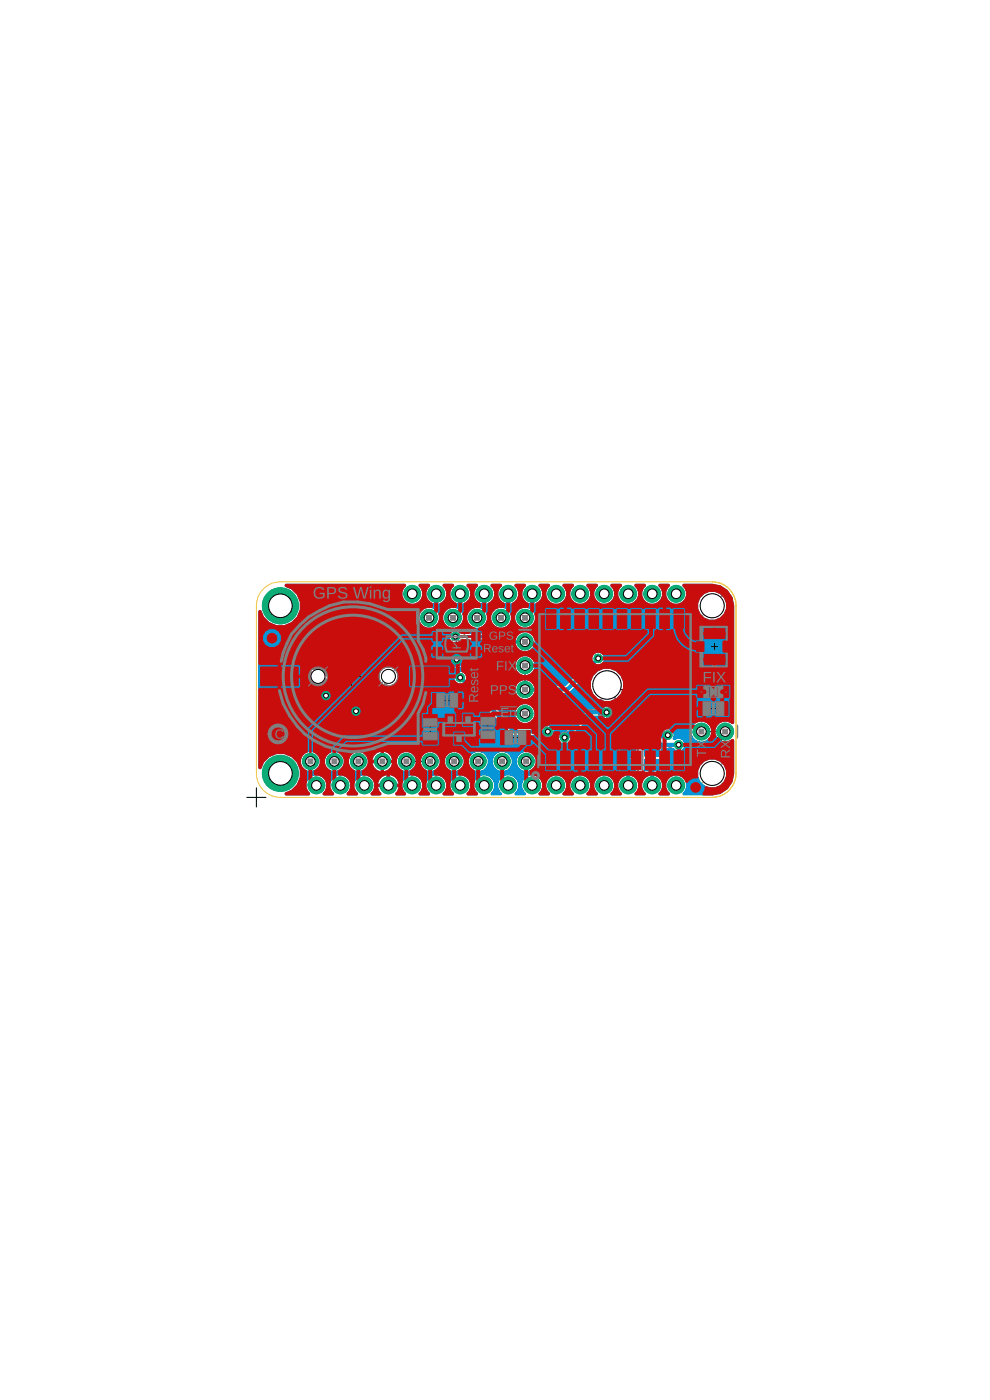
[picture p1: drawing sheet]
<svg xmlns="http://www.w3.org/2000/svg" width="105mm" height="148mm" viewBox="0 0 105 148" stroke-linecap="round" stroke-linejoin="round" font-family="sans-serif">
<g fill="none" stroke="#808080" stroke-width=".25">
<path d="M57.1 64.9l.2-.2h.5l.2 .2v.3l-.2 .2h-.5l-.2 .2v.3l.2 .2h.5l.2-.2M57.4 68.6h.8l.2-.2v-.5l-.2-.2h-.8v1.2l.3 .2h.2M59 68.6v-.7l.2-.2h.7v.9M59.6 65.6h-.8l-.2-.2v-.5l.2-.2h.8v1.4M60.2 64.9l.2-.2h.5l.2 .2v1l-.2 .2h-.5l-.2-.2v-.5h.4M60.5 68.6h.5M60.7 67v.2M61 67.7h-.3v.9M61.6 67.2v1.4l.4-.5 .5 .5v-1.4M63.1 67.7h.2l.5 .4M63.8 67.7v.9M64.2 65.6h-1v-.2l.3-.2h.4l.3 .2v.5l-.3 .2h-.4"/>
<path d="M64.7 65.2h.5M65 64.9v1l-.3 .2M65.3 68.1h-.9v-.2l.2-.2h.5l.2 .2v.5l-.2 .2h-.5M66.5 65.2h-.5l-.2 .2v.7h.7l.3-.2-.3-.3h-.7M66.9 67.9l-.2-.2h-.5l-.3 .2v.7M66.9 67.2v1.4M67.4 67.7h.5M67.7 67.4v1l-.3 .2M67.8 65.4l.3-.2h.2v.9M67.8 65.4v.7M67.8 65.4l-.2-.2-.2 .2v.7M68.9 66.1h.4"/>
<path d="M69.1 64.5v.2M69.2 67.7h-.5l-.2 .2v.7h.7l.3-.2-.3-.3h-.7M69.3 65.2h-.2v.9M69.9 65.2h.5M70.1 64.9v1l-.2 .2M70.9 66.1h.5M71 68.1h-.9v-.2l.2-.2h.5l.2 .2v.5l-.2 .2h-.5M71.4 64.7h-.3v1.4M71.6 67.2h.9v1.4M72 64.7v1.2l.2 .2h.5l.2-.2v-1.2M72.1 67.9h.4"/>
</g>
<g fill="none" stroke="#808080" stroke-width=".17">
<path d="M31.6 78.6h.6M31.9 78.6v.9M32.5 78.8l.2-.2h.3l.1 .3-.1 .2h-.3l-.2 .1v.2l.2 .1h.3l.1-.1M33.8 79.2l-.3 .3M34 79.2h-.4l-.1-.1v-.3l.1-.2h.4v.9M34.5 64.5h.2v.2h-.2zM34.5 64.1h.2v.1h-.2zM34.7 78.6v.6l.3 .3 .3-.3v-.6M34.9 65.5l.1-.2h.3l.2 .2v.5M34.9 65.5v.5l.1 .2h.3l.2-.2M34.9 65.5l.6 .5M35.1 64.1v.7l.1 .2h.1"/>
<path d="M35.5 63.1h-.4l-.1-.1v-.3l.1-.1h.4v.8M35.6 64.1v.4l-.1 .2h-.4M35.8 79.1h.2M35.8 79.1l-.1 .1v.2l.1 .1h.3l.1-.1M35.9 62.6v.5h.4l.2-.1v-.4M36 64.1h.1l.3 .3M36.2 78.8l-.1-.2h-.3l-.1 .2v.1l.1 .2M36.4 64.1v.6M36.4 65.5l-.1-.2h-.3l-.2 .2v.1l.6 .6h-.6M36.8 62.6l.5 .3-.5 .2M37.3 62.3v.8M37.3 64.4h-.5v-.2l.1-.1h.3l.1 .1v.3l-.1 .2h-.3"/>
<path d="M37.3 65.5l-.1-.2h-.3l-.1 .2v.1l.5 .6h-.5M37.6 62.6h.5l.1 .1v.3l-.1 .1h-.5M37.7 64.1h.3M37.7 66.2h.6M37.8 63.9v.6l-.1 .2M38.3 65.6l-.3-.3v.9M38.3 64.1h.3M38.4 63.9v.6l-.1 .2M38.9 65.9l-.3 .3M39 62.6h-.3l-.1 .1v.4h.4l.1-.1-.1-.1h-.4M39.2 65.9h-.4l-.2-.1v-.3l.2-.2h.4v.9M39.4 64.1h-.3l-.2 .1v.5h.5l.1-.2-.1-.1h-.5"/>
<path d="M39.5 78.5h.4v.9h-.4l-.2-.2v-.5zM39.5 62.4l.1-.1h.5v.8h-.5l-.1-.1v-.1l.1-.2-.1-.1zM39.6 65.5l.1-.2h.3l.2 .2v.5l-.2 .2h-.3l-.1-.2M39.6 62.7h.5M39.9 63.9l.1-.1h.4v.9h-.4l-.1-.2v-.1l.1-.2-.1-.1zM40 64.2h.4M40.3 78.5v.9l.6-.9v.9M41.2 78.7l.2-.2h.2l.2 .2v.5l-.2 .2h-.2l-.2-.2v-.2h.3M44.3 66.6v.9l.5-.9v.9M44.4 69.4h.6M44.7 69.4v.9M45.2 66.6h.6v.9h-.6"/>
<path d="M45.4 69.8h.5M45.4 70.3v-.6l.2-.3 .3 .3v.6M45.5 67h.3M46.3 69.5l.1-.1h.5v.9h-.5l-.1-.2v-.1l.1-.2-.1-.1zM46.4 69.8h.5M46.7 66.7l.1-.1h.5v.9h-.5l-.1-.2v-.1l.1-.2-.1-.1zM46.8 67h.5M47.6 66.7l.2-.1h.3l.1 .1v.2l-.1 .1h-.3l-.2 .2 .2 .3h.3l.1-.2M48.6 66.6v.7l.1 .2h.3l.1-.2v-.7M64.1 78.8l.9 .6M65 79.7v.6M65 78.8l-.9 .6"/>
<path d="M70.5 79.7l.3 .3M70.5 78.8l.9 .6M71.4 78.8l-.9 .6M73.7 69.3h.5l.3 .2-.3 .3h-.5M73.7 68.3h.4l.1 .2v.4h-.5M73.7 67.7l.1 .1h.6M73.7 67.2h.1v.1h-.1zM73.8 79.8h.9M73.8 78.5l.9 .6M74.1 69.3v.5M74.2 67.7v.3M74.7 79.5v.6"/>
<path d="M74.7 78.5l-.9 .6M75.2 66.4v.3l.1 .1h.3l.2-.1v-.3l-.2-.2h-.1v.6M75.2 70.3h.6l.3 .2-.3 .3h-.6M75.2 68.2h.6v.1M75.2 69.3v.5l.1 .1h.3l.2-.1v-.5M75.2 68.1v.2M75.2 68.7l.1 .1h.6M75.6 70.3v.5M75.8 68.7v.3M75.8 67.1l-.6 .3 .6 .3M76.1 68.2h.1M76.3 79.5l.3 .3"/>
<path d="M76.3 78.5l.9 .6M76.4 68.9h.9v-.4l-.2-.2h-.2l-.2 .2v.4M76.7 69.4l.2-.1h.5l.2 .1v.3l-.2 .1h-.5l-.2-.1zM76.7 67.2h.2v.1h-.2zM76.7 67.7l.2 .1h.5M77.2 78.5l-.9 .6M77.3 67.7v.3M64.1 80h.9M70.5 80.3h.9v-.4l-.2-.2h-.3l-.1 .2v.4M76.3 80.1h.9v-.5l-.2-.1h-.2l-.2 .1v.5"/>
</g>
<path d="M51.2 67l.2-.1 3 .1v.2v1.7h-.2h-2.9l-.2-.2v-1.5zM65.5 78.6h.1h1.7l.2 .1v2.9l-.1 .2-.2 .1-1.7-.1v-.2zM68.1 78.6h.1h1.7l.1 .1v2.9v.2l-.2 .1-1.7-.1-.1-.2z" fill="none" stroke="#808080" stroke-width=".21"/>
<g fill="#808080" stroke="#808080" stroke-width=".11">
<path d="M47.2 77.7h.9z"/>
<path d="M44.1 77.7h.5z"/>
<path d="M33.1 77.7h.9z"/>
<path d="M50.8 77.7h.4z"/>
<path d="M46.9 77.7h1.3z"/>
<path d="M44 77.7h.7z"/>
<path d="M39.6 77.7h.7z"/>
<path d="M38.4 77.7h.4z"/>
<path d="M35.7 77.7h.5z"/>
<path d="M32.8 77.7h1.3z"/>
<path d="M30.6 77.7h.5z"/>
<path d="M46.7 77.7h1.6z"/>
<path d="M43.9 77.7h.9z"/>
<path d="M39.6 77.7h.9z"/>
<path d="M32.6 77.7h1.6z"/>
<path d="M50.8 77.6l.4 .1z"/>
<path d="M46.6 77.6l1.8 .1z"/>
<path d="M43.8 77.6l1 .1z"/>
<path d="M39.6 77.6l1 .1z"/>
<path d="M38.4 77.6l.4 .1z"/>
<path d="M35.7 77.6l.5 .1z"/>
<path d="M32.4 77.6l1.9 .1z"/>
<path d="M30.6 77.6l.5 .1z"/>
<path d="M50.8 77.6h.4z"/>
<path d="M46.4 77.6h2.1z"/>
<path d="M43.7 77.6h1.2z"/>
<path d="M42.3 77.6h.1z"/>
<path d="M39.6 77.6h1z"/>
<path d="M38.4 77.6h.4z"/>
<path d="M35.7 77.6h.5z"/>
<path d="M32.3 77.6h2.1z"/>
<path d="M30.6 77.6h.5z"/>
<path d="M46.3 77.6h2.2z"/>
<path d="M43.6 77.6h1.3z"/>
<path d="M39.6 77.6h1.1z"/>
<path d="M32.2 77.6h2.2z"/>
<path d="M46.2 77.6h2.4z"/>
<path d="M43.5 77.6h1.5z"/>
<path d="M32.1 77.6h2.4z"/>
<path d="M50.8 77.5l.4 .1z"/>
<path d="M46.1 77.5l2.5 .1z"/>
<path d="M43.5 77.5l1.5 .1z"/>
<path d="M42.3 77.5l.1 .1z"/>
<path d="M39.6 77.5l1.1 .1z"/>
<path d="M38.4 77.5l.4 .1z"/>
<path d="M35.7 77.5l.5 .1z"/>
<path d="M32 77.5l2.5 .1z"/>
<path d="M30.6 77.5l.5 .1z"/>
<path d="M50.8 77.5h.4z"/>
<path d="M46.1 77.5h2.6z"/>
<path d="M43.3 77.5h1.7z"/>
<path d="M42.3 77.5h.2z"/>
<path d="M39.6 77.5h1.2z"/>
<path d="M38.4 77.5h.4z"/>
<path d="M35.7 77.5h.5z"/>
<path d="M31.9 77.5h2.6z"/>
<path d="M30.6 77.5h.5z"/>
<path d="M43.3 77.5h1.8z"/>
<path d="M31.9 77.5h2.7z"/>
<path d="M50.8 77.4l.4 .1z"/>
<path d="M46.1 77.4l2.6 .1z"/>
<path d="M43.2 77.4l1.9 .1z"/>
<path d="M42.3 77.4l.2 .1z"/>
<path d="M39.6 77.4l1.2 .1z"/>
<path d="M38.4 77.4l.4 .1z"/>
<path d="M35.7 77.4l.5 .1z"/>
<path d="M32 77.4l2.6 .1z"/>
<path d="M30.6 77.4l.5 .1z"/>
<path d="M39.6 77.4l1.3 .1z"/>
<path d="M31.9 77.4l2.7 .1z"/>
<path d="M50.8 77.4h.4z"/>
<path d="M46.1 77.4h2.6z"/>
<path d="M43.1 77.4h2z"/>
<path d="M42.3 77.4h.3z"/>
<path d="M39.6 77.4h1.3z"/>
<path d="M38.4 77.4h.4z"/>
<path d="M35.7 77.4h.5z"/>
<path d="M31.9 77.4h2.7z"/>
<path d="M30.6 77.4h.5z"/>
<path d="M46.1 77.4h2.7z"/>
<path d="M43.1 77.4h2.1z"/>
<path d="M39.7 77.4h1.2z"/>
<path d="M50.8 77.3l.4 .1z"/>
<path d="M46.1 77.3l2.7 .1z"/>
<path d="M43 77.3l2.2 .1z"/>
<path d="M42.3 77.3l.3 .1z"/>
<path d="M39.9 77.3l1 .1z"/>
<path d="M38.4 77.3l.4 .1z"/>
<path d="M35.7 77.3l.5 .1z"/>
<path d="M31.9 77.3l2.7 .1z"/>
<path d="M30.6 77.3l.5 .1z"/>
<path d="M42.9 77.3l2.3 .1z"/>
<path d="M40 77.3l.9 .1z"/>
<path d="M31.9 77.3l2.8 .1z"/>
<path d="M50.8 77.3h.4z"/>
<path d="M48 77.3h.8z"/>
<path d="M46.1 77.3h1.1z"/>
<path d="M44.5 77.3h.7z"/>
<path d="M42.9 77.3h1.3z"/>
<path d="M42.3 77.3h.3z"/>
<path d="M40.1 77.3h.9z"/>
<path d="M38.4 77.3h.4z"/>
<path d="M35.7 77.3h.5z"/>
<path d="M33.9 77.3h.8z"/>
<path d="M31.9 77.3h1.2z"/>
<path d="M30.6 77.3h.5z"/>
<path d="M48.2 77.3h.7z"/>
<path d="M46.1 77.3h.6z"/>
<path d="M44.6 77.3h.6z"/>
<path d="M42.8 77.3h1.2z"/>
<path d="M42.3 77.3h.4z"/>
<path d="M40.2 77.3h.8z"/>
<path d="M34 77.3h.7z"/>
<path d="M32 77.3h.6z"/>
<path d="M46.1 77.3h.3z"/>
<path d="M44.7 77.3h.6z"/>
<path d="M42.8 77.3h1.1z"/>
<path d="M40.3 77.3h.7z"/>
<path d="M34.1 77.3h.6z"/>
<path d="M31.9 77.3h.4z"/>
<path d="M50.8 77.2l.4 .1z"/>
<path d="M48.3 77.2l.6 .1z"/>
<path d="M46.1 77.2l.1 .1z"/>
<path d="M44.7 77.2l.6 .1z"/>
<path d="M42.7 77.2l1 .1z"/>
<path d="M42.3 77.2l.4 .1z"/>
<path d="M40.4 77.2l.6 .1z"/>
<path d="M38.4 77.2l.4 .1z"/>
<path d="M35.7 77.2l.5 .1z"/>
<path d="M34.1 77.2l.6 .1z"/>
<path d="M32 77.2v.1z"/>
<path d="M30.6 77.2l.5 .1z"/>
<path d="M50.8 77.2h.4z"/>
<path d="M48.3 77.2h.6z"/>
<path d="M44.8 77.2h.5z"/>
<path d="M42.3 77.2h1.3z"/>
<path d="M40.4 77.2h.6z"/>
<path d="M38.4 77.2h.4z"/>
<path d="M35.7 77.2h.5z"/>
<path d="M34.2 77.2h.6z"/>
<path d="M30.6 77.2h.5z"/>
<path d="M48.4 77.2h.5z"/>
<path d="M42.3 77.2h1.2z"/>
<path d="M40.5 77.2h.5z"/>
<path d="M42.3 77.2h1.1z"/>
<path d="M34.3 77.2h.5z"/>
<path d="M50.8 77.1l.4 .1z"/>
<path d="M48.4 77.1l.5 .1z"/>
<path d="M44.8 77.1l.5 .1z"/>
<path d="M42.3 77.1l1 .1z"/>
<path d="M40.5 77.1l.5 .1z"/>
<path d="M38.4 77.1l.4 .1z"/>
<path d="M35.7 77.1l.5 .1z"/>
<path d="M34.3 77.1l.5 .1z"/>
<path d="M30.6 77.1l.5 .1z"/>
<path d="M50.8 77.1h.4z"/>
<path d="M48.5 77.1h.4z"/>
<path d="M44.8 77.1h.5z"/>
<path d="M42.3 77.1h.9z"/>
<path d="M40.6 77.1h.4z"/>
<path d="M38.4 77.1h.4z"/>
<path d="M35.7 77.1h.5z"/>
<path d="M34.3 77.1h.5z"/>
<path d="M30.6 77.1h.5z"/>
<path d="M44.9 77.1h.4z"/>
<path d="M34.4 77.1h.4z"/>
<path d="M50.8 77l.4 .1z"/>
<path d="M48.5 77l.5 .1z"/>
<path d="M44.9 77l.4 .1z"/>
<path d="M42.3 77l.8 .1z"/>
<path d="M40.6 77l.5 .1z"/>
<path d="M38.4 77l.4 .1z"/>
<path d="M35.7 77l.5 .1z"/>
<path d="M34.4 77l.4 .1z"/>
<path d="M30.6 77l.5 .1z"/>
<path d="M42.3 77l.7 .1z"/>
<path d="M50.8 77h.4z"/>
<path d="M48.5 77h.5z"/>
<path d="M44.9 77h.4z"/>
<path d="M42.3 77h.6z"/>
<path d="M40.6 77h.5z"/>
<path d="M38.4 77h.4z"/>
<path d="M35.7 77h.5z"/>
<path d="M34.4 77h.4z"/>
<path d="M30.6 77h.5z"/>
<path d="M48.6 77h.4z"/>
<path d="M50.8 76.9l.4 .1z"/>
<path d="M48.6 76.9l.4 .1z"/>
<path d="M44.9 76.9l.4 .1z"/>
<path d="M42.3 76.9l.5 .1z"/>
<path d="M40.7 76.9l.4 .1z"/>
<path d="M38.4 76.9l.4 .1z"/>
<path d="M35.7 76.9l.5 .1z"/>
<path d="M34.4 76.9l.5 .1z"/>
<path d="M30.6 76.9l.5 .1z"/>
<path d="M42.3 76.9l.4 .1z"/>
<path d="M50.8 76.9h.4z"/>
<path d="M48.6 76.9h.4z"/>
<path d="M44.9 76.9h.4z"/>
<path d="M42.3 76.9h.4z"/>
<path d="M40.6 76.9h.5z"/>
<path d="M38.4 76.9h.4z"/>
<path d="M35.7 76.9h.5z"/>
<path d="M34.5 76.9h.4z"/>
<path d="M30.6 76.9h.5z"/>
<path d="M44.9 76.9h.5z"/>
<path d="M40.7 76.9h.4z"/>
<path d="M50.8 76.8l.4 .1z"/>
<path d="M48.6 76.8l.4 .1z"/>
<path d="M44.9 76.8l.5 .1z"/>
<path d="M42.3 76.8l.4 .1z"/>
<path d="M40.7 76.8l.4 .1z"/>
<path d="M38.4 76.8l.4 .1z"/>
<path d="M35.7 76.8l.5 .1z"/>
<path d="M34.5 76.8l.4 .1z"/>
<path d="M30.6 76.8l.5 .1z"/>
<path d="M50.8 76.8h.4z"/>
<path d="M48.6 76.8h.4z"/>
<path d="M44.9 76.8h.5z"/>
<path d="M42.3 76.8h.4z"/>
<path d="M40.7 76.8h.4z"/>
<path d="M38.4 76.8h.4z"/>
<path d="M35.7 76.8h.5z"/>
<path d="M34.5 76.8h.4z"/>
<path d="M30.6 76.8h.5z"/>
<path d="M50.8 76.7l.4 .1z"/>
<path d="M48.6 76.7l.4 .1z"/>
<path d="M44.9 76.7l.5 .1z"/>
<path d="M42.3 76.7l.4 .1z"/>
<path d="M40.7 76.7l.4 .1z"/>
<path d="M38.4 76.7l.4 .1z"/>
<path d="M35.7 76.7l.5 .1z"/>
<path d="M34.5 76.7l.4 .1z"/>
<path d="M30.6 76.7l.5 .1z"/>
<path d="M50.8 76.7h.4z"/>
<path d="M48.6 76.7h.5z"/>
<path d="M44.9 76.7h.5z"/>
<path d="M42.3 76.7h.4z"/>
<path d="M40.7 76.7h.4z"/>
<path d="M38.4 76.7h.4z"/>
<path d="M35.7 76.7h.5z"/>
<path d="M34.5 76.7h.4z"/>
<path d="M30.6 76.7h.5z"/>
<path d="M50.8 76.6l.4 .1z"/>
<path d="M48.6 76.6l.5 .1z"/>
<path d="M44.9 76.6l.5 .1z"/>
<path d="M42.3 76.6l.4 .1z"/>
<path d="M40.7 76.6l.4 .1z"/>
<path d="M38.4 76.6l.4 .1z"/>
<path d="M35.7 76.6l.5 .1z"/>
<path d="M34.5 76.6l.4 .1z"/>
<path d="M30.6 76.6l.5 .1z"/>
<path d="M50.8 76.6h.4z"/>
<path d="M48.6 76.6h.5z"/>
<path d="M44.9 76.6h.5z"/>
<path d="M42.3 76.6h.4z"/>
<path d="M40.7 76.6h.4z"/>
<path d="M38.4 76.6h.4z"/>
<path d="M35.7 76.6h.5z"/>
<path d="M34.5 76.6h.4z"/>
<path d="M30.6 76.6h.5z"/>
<path d="M50.8 76.5l.4 .1z"/>
<path d="M48.7 76.5l.4 .1z"/>
<path d="M44.9 76.5l.5 .1z"/>
<path d="M42.3 76.5l.4 .1z"/>
<path d="M40.7 76.5l.4 .1z"/>
<path d="M38.4 76.5l.4 .1z"/>
<path d="M35.7 76.5l.5 .1z"/>
<path d="M34.5 76.5l.4 .1z"/>
<path d="M30.6 76.5l.5 .1z"/>
<path d="M50.8 76.5h.4z"/>
<path d="M48.7 76.5h.4z"/>
<path d="M44.9 76.5h.5z"/>
<path d="M42.3 76.5h.4z"/>
<path d="M40.7 76.5h.4z"/>
<path d="M38.4 76.5h.4z"/>
<path d="M35.7 76.5h.5z"/>
<path d="M34.5 76.5h.4z"/>
<path d="M30.6 76.5h.5z"/>
<path d="M50.8 76.4l.4 .1z"/>
<path d="M48.7 76.4l.4 .1z"/>
<path d="M44.9 76.4l.5 .1z"/>
<path d="M42.3 76.4l.4 .1z"/>
<path d="M40.7 76.4l.4 .1z"/>
<path d="M38.4 76.4l.4 .1z"/>
<path d="M35.7 76.4l.5 .1z"/>
<path d="M34.5 76.4l.4 .1z"/>
<path d="M30.6 76.4l.5 .1z"/>
<path d="M34.5 76.4l.5 .1z"/>
<path d="M50.8 76.4h.4z"/>
<path d="M48.7 76.4h.4z"/>
<path d="M44.9 76.4h.5z"/>
<path d="M42.3 76.4h.4z"/>
<path d="M40.7 76.4h.4z"/>
<path d="M38.4 76.4h.4z"/>
<path d="M35.7 76.4h.5z"/>
<path d="M34.5 76.4h.5z"/>
<path d="M30.6 76.4h.5z"/>
<path d="M50.8 76.3l.4 .1z"/>
<path d="M48.7 76.3l.4 .1z"/>
<path d="M44.9 76.3l.5 .1z"/>
<path d="M42.3 76.3l.4 .1z"/>
<path d="M40.7 76.3l.4 .1z"/>
<path d="M38.4 76.3l.4 .1z"/>
<path d="M35.7 76.3l.5 .1z"/>
<path d="M34.5 76.3l.5 .1z"/>
<path d="M30.6 76.3l.5 .1z"/>
<path d="M50.8 76.3h.4z"/>
<path d="M48.7 76.3h.4z"/>
<path d="M44.9 76.3h.5z"/>
<path d="M42.3 76.3h.4z"/>
<path d="M40.7 76.3h.4z"/>
<path d="M38.4 76.3h.4z"/>
<path d="M35.7 76.3h.5z"/>
<path d="M34.5 76.3h.5z"/>
<path d="M30.6 76.3h.5z"/>
<path d="M50.8 76.2l.4 .1z"/>
<path d="M48.7 76.2l.4 .1z"/>
<path d="M44.9 76.2l.5 .1z"/>
<path d="M42.3 76.2l.4 .1z"/>
<path d="M40.7 76.2l.4 .1z"/>
<path d="M38.4 76.2l.4 .1z"/>
<path d="M35.7 76.2l.5 .1z"/>
<path d="M34.5 76.2l.5 .1z"/>
<path d="M30.6 76.2l.5 .1z"/>
<path d="M50.8 76.2h.4z"/>
<path d="M48.7 76.2h.4z"/>
<path d="M44.9 76.2h.4z"/>
<path d="M42.3 76.2h.4z"/>
<path d="M40.7 76.2h.4z"/>
<path d="M38.4 76.2h.4z"/>
<path d="M35.7 76.2h.5z"/>
<path d="M34.5 76.2h.5z"/>
<path d="M30.6 76.2h.5z"/>
<path d="M50.8 76.1l.4 .1z"/>
<path d="M48.7 76.1l.4 .1z"/>
<path d="M44.9 76.1l.4 .1z"/>
<path d="M42.3 76.1l.4 .1z"/>
<path d="M40.7 76.1l.4 .1z"/>
<path d="M38.4 76.1l.4 .1z"/>
<path d="M35.7 76.1l.5 .1z"/>
<path d="M34.5 76.1l.5 .1z"/>
<path d="M30.6 76.1l.5 .1z"/>
<path d="M44.9 76.1l.5 .1z"/>
<path d="M50.8 76.1h.4z"/>
<path d="M48.7 76.1h.4z"/>
<path d="M44.9 76.1h.4z"/>
<path d="M42.3 76.1h.4z"/>
<path d="M40.7 76.1h.4z"/>
<path d="M38.4 76.1h.4z"/>
<path d="M35.7 76.1h.5z"/>
<path d="M34.5 76.1h.5z"/>
<path d="M30.6 76.1h.5z"/>
<path d="M50.8 76l.4 .1z"/>
<path d="M48.7 76l.4 .1z"/>
<path d="M44.9 76l.4 .1z"/>
<path d="M42.3 76l.4 .1z"/>
<path d="M40.7 76l.4 .1z"/>
<path d="M38.4 76l.4 .1z"/>
<path d="M35.7 76l.5 .1z"/>
<path d="M34.5 76l.5 .1z"/>
<path d="M30.6 76l.5 .1z"/>
<path d="M50.8 76h.4z"/>
<path d="M48.7 76h.4z"/>
<path d="M44.8 76h.5z"/>
<path d="M42.3 76h.4z"/>
<path d="M40.7 76h.4z"/>
<path d="M38.4 76h.4z"/>
<path d="M35.7 76h.5z"/>
<path d="M34.6 76h.4z"/>
<path d="M30.6 76h.5z"/>
<path d="M50.8 75.9l.4 .1z"/>
<path d="M46.7 75.9l2.4 .1z"/>
<path d="M44.8 75.9l.5 .1z"/>
<path d="M42.3 75.9l.4 .1z"/>
<path d="M40.7 75.9l.4 .1z"/>
<path d="M38.4 75.9l.4 .1z"/>
<path d="M35.7 75.9l.5 .1z"/>
<path d="M32.6 75.9l2.4 .1z"/>
<path d="M30.6 75.9l.5 .1z"/>
<path d="M46.6 75.9l2.5 .1z"/>
<path d="M32.4 75.9l2.6 .1z"/>
<path d="M50.8 75.9h.4z"/>
<path d="M46.5 75.9h2.6z"/>
<path d="M44.8 75.9h.5z"/>
<path d="M42.3 75.9h.4z"/>
<path d="M40.7 75.9h.4z"/>
<path d="M38.4 75.9h.4z"/>
<path d="M35.7 75.9h.5z"/>
<path d="M32.4 75.9h2.6z"/>
<path d="M30.6 75.9h.5z"/>
<path d="M46.4 75.9h2.7z"/>
<path d="M44.7 75.9h.6z"/>
<path d="M32.3 75.9h2.7z"/>
<path d="M32.2 75.9h2.8z"/>
<path d="M50.8 75.8l.4 .1z"/>
<path d="M46.3 75.8l2.8 .1z"/>
<path d="M44.7 75.8l.6 .1z"/>
<path d="M42.3 75.8l.4 .1z"/>
<path d="M40.7 75.8l.4 .1z"/>
<path d="M38.4 75.8l.4 .1z"/>
<path d="M35.7 75.8l.5 .1z"/>
<path d="M32.2 75.8l2.8 .1z"/>
<path d="M30.6 75.8l.5 .1z"/>
<path d="M50.8 75.8h.4z"/>
<path d="M46.3 75.8h2.8z"/>
<path d="M44.6 75.8h.7z"/>
<path d="M42.3 75.8h.4z"/>
<path d="M40.7 75.8h.4z"/>
<path d="M38.4 75.8h.4z"/>
<path d="M35.7 75.8h.5z"/>
<path d="M32.2 75.8h2.8z"/>
<path d="M30.6 75.8h.5z"/>
<path d="M44.5 75.8h.7z"/>
<path d="M32.1 75.8h2.9z"/>
<path d="M46.2 75.8h2.9z"/>
<path d="M44.2 75.8h1z"/>
<path d="M50.8 75.7l.4 .1z"/>
<path d="M46.2 75.7l2.9 .1z"/>
<path d="M43.8 75.7l1.4 .1z"/>
<path d="M42.3 75.7l.4 .1z"/>
<path d="M40.7 75.7l.4 .1z"/>
<path d="M38.4 75.7l.4 .1z"/>
<path d="M35.7 75.7l.5 .1z"/>
<path d="M32.1 75.7l2.9 .1z"/>
<path d="M30.6 75.7l.5 .1z"/>
<path d="M50.8 75.7h.4z"/>
<path d="M46.2 75.7h2.9z"/>
<path d="M43.3 75.7h1.9z"/>
<path d="M42.3 75.7h.4z"/>
<path d="M40.7 75.7h.4z"/>
<path d="M38.4 75.7h.4z"/>
<path d="M35.7 75.7h.5z"/>
<path d="M32 75.7h3z"/>
<path d="M30.6 75.7h.5z"/>
<path d="M46.1 75.7h3z"/>
<path d="M42.9 75.7h2.2z"/>
<path d="M50.8 75.6l.4 .1z"/>
<path d="M46.1 75.6l3 .1z"/>
<path d="M42.3 75.6l2.8 .1z"/>
<path d="M40.7 75.6l.4 .1z"/>
<path d="M38.4 75.6l.4 .1z"/>
<path d="M35.7 75.6l.5 .1z"/>
<path d="M32 75.6l3 .1z"/>
<path d="M30.6 75.6l.5 .1z"/>
<path d="M50.8 75.6h.4z"/>
<path d="M46.1 75.6h3z"/>
<path d="M42.3 75.6h2.8z"/>
<path d="M40.7 75.6h.4z"/>
<path d="M38.4 75.6h.4z"/>
<path d="M35.7 75.6h.5z"/>
<path d="M32 75.6h3z"/>
<path d="M30.6 75.6h.5z"/>
<path d="M50.8 75.5l.4 .1z"/>
<path d="M48.7 75.5l.4 .1z"/>
<path d="M46.1 75.5l.7 .1z"/>
<path d="M42.3 75.5l2.7 .1z"/>
<path d="M40.7 75.5l.4 .1z"/>
<path d="M38.4 75.5l.4 .1z"/>
<path d="M35.7 75.5l.5 .1z"/>
<path d="M34.6 75.5l.4 .1z"/>
<path d="M31.9 75.5l.7 .1z"/>
<path d="M30.6 75.5l.5 .1z"/>
<path d="M46.1 75.5l.6 .1z"/>
<path d="M31.9 75.5l.6 .1z"/>
<path d="M50.8 75.5h.4z"/>
<path d="M48.7 75.5h.4z"/>
<path d="M46.1 75.5h.5z"/>
<path d="M42.3 75.5h2.7z"/>
<path d="M40.7 75.5h.4z"/>
<path d="M38.4 75.5h.4z"/>
<path d="M35.7 75.5h.5z"/>
<path d="M34.6 75.5h.4z"/>
<path d="M31.9 75.5h.6z"/>
<path d="M30.6 75.5h.5z"/>
<path d="M42.3 75.5h2.6z"/>
<path d="M34.5 75.5h.5z"/>
<path d="M31.9 75.5h.5z"/>
<path d="M50.8 75.4l.4 .1z"/>
<path d="M48.7 75.4l.4 .1z"/>
<path d="M46.1 75.4l.4 .1z"/>
<path d="M42.3 75.4l2.6 .1z"/>
<path d="M40.7 75.4l.4 .1z"/>
<path d="M38.4 75.4l.4 .1z"/>
<path d="M35.7 75.4l.5 .1z"/>
<path d="M34.5 75.4l.5 .1z"/>
<path d="M31.9 75.4l.5 .1z"/>
<path d="M30.6 75.4l.5 .1z"/>
<path d="M46 75.4l.5 .1z"/>
<path d="M42.3 75.4l2.5 .1z"/>
<path d="M50.8 75.4h.4z"/>
<path d="M48.7 75.4h.4z"/>
<path d="M46 75.4h.5z"/>
<path d="M42.3 75.4h2.4z"/>
<path d="M40.7 75.4h.4z"/>
<path d="M38.4 75.4h.4z"/>
<path d="M35.7 75.4h.5z"/>
<path d="M34.5 75.4h.5z"/>
<path d="M31.9 75.4h.5z"/>
<path d="M30.6 75.4h.5z"/>
<path d="M42.3 75.4h2.3z"/>
<path d="M42.3 75.4h.4z"/>
<path d="M31.9 75.4h.4z"/>
<path d="M50.8 75.3l.4 .1z"/>
<path d="M48.7 75.3l.4 .1z"/>
<path d="M46 75.3l.4 .1z"/>
<path d="M42.3 75.3l.4 .1z"/>
<path d="M40.7 75.3l.4 .1z"/>
<path d="M38.4 75.3l.4 .1z"/>
<path d="M35.7 75.3l.5 .1z"/>
<path d="M34.5 75.3l.5 .1z"/>
<path d="M31.9 75.3l.4 .1z"/>
<path d="M30.6 75.3l.5 .1z"/>
<path d="M50.8 75.3h.4z"/>
<path d="M48.7 75.3h.4z"/>
<path d="M46 75.3h.4z"/>
<path d="M42.3 75.3h.4z"/>
<path d="M40.7 75.3h.4z"/>
<path d="M38.4 75.3h.4z"/>
<path d="M35.7 75.3h.5z"/>
<path d="M34.5 75.3h.5z"/>
<path d="M31.9 75.3h.4z"/>
<path d="M30.6 75.3h.5z"/>
<path d="M50.8 75.2l.4 .1z"/>
<path d="M48.7 75.2l.4 .1z"/>
<path d="M46 75.2l.4 .1z"/>
<path d="M42.3 75.2l.4 .1z"/>
<path d="M40.7 75.2l.4 .1z"/>
<path d="M38.4 75.2l.4 .1z"/>
<path d="M35.7 75.2l.5 .1z"/>
<path d="M34.5 75.2l.5 .1z"/>
<path d="M31.9 75.2l.4 .1z"/>
<path d="M30.6 75.2l.5 .1z"/>
<path d="M50.8 75.2h.4z"/>
<path d="M48.7 75.2h.4z"/>
<path d="M46 75.2h.4z"/>
<path d="M42.3 75.2h.4z"/>
<path d="M40.7 75.2h.4z"/>
<path d="M38.4 75.2h.4z"/>
<path d="M35.7 75.2h.5z"/>
<path d="M34.5 75.2h.5z"/>
<path d="M31.9 75.2h.4z"/>
<path d="M30.6 75.2h.5z"/>
<path d="M50.8 75.1l.4 .1z"/>
<path d="M48.7 75.1l.4 .1z"/>
<path d="M46 75.1l.4 .1z"/>
<path d="M42.3 75.1l.4 .1z"/>
<path d="M40.7 75.1l.4 .1z"/>
<path d="M38.4 75.1l.4 .1z"/>
<path d="M35.7 75.1l.5 .1z"/>
<path d="M34.5 75.1l.5 .1z"/>
<path d="M31.9 75.1l.4 .1z"/>
<path d="M30.6 75.1l.5 .1z"/>
<path d="M50.8 75.1h.4z"/>
<path d="M48.7 75.1h.4z"/>
<path d="M46 75.1h.4z"/>
<path d="M42.3 75.1h.4z"/>
<path d="M40.7 75.1h.4z"/>
<path d="M38.4 75.1h.4z"/>
<path d="M35.7 75.1h.5z"/>
<path d="M34.5 75.1h.5z"/>
<path d="M31.9 75.1h.4z"/>
<path d="M30.6 75.1h.5z"/>
<path d="M34.5 75.1h.4z"/>
<path d="M50.8 75l.4 .1z"/>
<path d="M48.7 75l.4 .1z"/>
<path d="M46 75l.4 .1z"/>
<path d="M42.3 75l.4 .1z"/>
<path d="M40.7 75l.4 .1z"/>
<path d="M38.4 75l.4 .1z"/>
<path d="M35.7 75l.5 .1z"/>
<path d="M34.5 75l.4 .1z"/>
<path d="M31.9 75l.4 .1z"/>
<path d="M30.6 75l.5 .1z"/>
<path d="M50.8 75h.4z"/>
<path d="M48.7 75h.4z"/>
<path d="M46 75h.4z"/>
<path d="M42.3 75h.4z"/>
<path d="M40.7 75h.4z"/>
<path d="M38.4 75h.4z"/>
<path d="M35.7 75h.5z"/>
<path d="M34.5 75h.4z"/>
<path d="M31.9 75h.4z"/>
<path d="M30.6 75h.5z"/>
<path d="M48.6 75h.5z"/>
<path d="M50.8 74.9l.4 .1z"/>
<path d="M48.6 74.9l.5 .1z"/>
<path d="M46 74.9l.4 .1z"/>
<path d="M42.3 74.9l.4 .1z"/>
<path d="M40.7 74.9l.4 .1z"/>
<path d="M38.4 74.9l.4 .1z"/>
<path d="M35.7 74.9l.5 .1z"/>
<path d="M34.5 74.9l.4 .1z"/>
<path d="M31.9 74.9l.4 .1z"/>
<path d="M30.6 74.9l.5 .1z"/>
<path d="M50.8 74.9h.4z"/>
<path d="M48.6 74.9h.5z"/>
<path d="M46 74.9h.4z"/>
<path d="M42.3 74.9h.4z"/>
<path d="M40.7 74.9h.4z"/>
<path d="M38.4 74.9h.4z"/>
<path d="M35.7 74.9h.5z"/>
<path d="M34.5 74.9h.4z"/>
<path d="M31.9 74.9h.4z"/>
<path d="M30.6 74.9h.5z"/>
<path d="M50.8 74.8l.4 .1z"/>
<path d="M48.6 74.8l.5 .1z"/>
<path d="M46 74.8l.4 .1z"/>
<path d="M42.3 74.8l.4 .1z"/>
<path d="M40.7 74.8l.4 .1z"/>
<path d="M38.4 74.8l.4 .1z"/>
<path d="M35.7 74.8l.5 .1z"/>
<path d="M34.5 74.8l.4 .1z"/>
<path d="M31.9 74.8l.4 .1z"/>
<path d="M30.6 74.8l.5 .1z"/>
<path d="M48.6 74.8l.4 .1z"/>
<path d="M50.8 74.8h.4z"/>
<path d="M48.6 74.8h.4z"/>
<path d="M46 74.8h.4z"/>
<path d="M42.3 74.8h.4z"/>
<path d="M40.7 74.8h.4z"/>
<path d="M38.4 74.8h.4z"/>
<path d="M35.7 74.8h.5z"/>
<path d="M34.5 74.8h.4z"/>
<path d="M31.9 74.8h.4z"/>
<path d="M30.6 74.8h.5z"/>
<path d="M50.8 74.7l.4 .1z"/>
<path d="M48.6 74.7l.4 .1z"/>
<path d="M46 74.7l.4 .1z"/>
<path d="M42.3 74.7l.4 .1z"/>
<path d="M40.7 74.7l.4 .1z"/>
<path d="M38.4 74.7l.4 .1z"/>
<path d="M35.8 74.7l.4 .1z"/>
<path d="M34.5 74.7l.4 .1z"/>
<path d="M31.9 74.7l.4 .1z"/>
<path d="M30.6 74.7l.5 .1z"/>
<path d="M46 74.7l.5 .1z"/>
<path d="M50.8 74.7h.4z"/>
<path d="M48.6 74.7h.4z"/>
<path d="M46 74.7h.5z"/>
<path d="M42.3 74.7h.4z"/>
<path d="M40.7 74.7h.4z"/>
<path d="M38.4 74.7h.4z"/>
<path d="M35.8 74.7h.4z"/>
<path d="M34.5 74.7h.4z"/>
<path d="M31.9 74.7h.4z"/>
<path d="M30.6 74.7h.5z"/>
<path d="M50.8 74.6l.4 .1z"/>
<path d="M48.6 74.6l.4 .1z"/>
<path d="M46.1 74.6l.4 .1z"/>
<path d="M42.3 74.6l.4 .1z"/>
<path d="M40.7 74.6l.4 .1z"/>
<path d="M38.4 74.6l.4 .1z"/>
<path d="M35.8 74.6l.4 .1z"/>
<path d="M34.5 74.6l.4 .1z"/>
<path d="M31.9 74.6l.4 .1z"/>
<path d="M30.6 74.6l.5 .1z"/>
<path d="M34.4 74.6l.5 .1z"/>
<path d="M50.8 74.6h.4z"/>
<path d="M48.6 74.6h.4z"/>
<path d="M46.1 74.6h.4z"/>
<path d="M42.3 74.6h.4z"/>
<path d="M40.7 74.6h.4z"/>
<path d="M38.4 74.6h.4z"/>
<path d="M35.8 74.6h.4z"/>
<path d="M34.4 74.6h.5z"/>
<path d="M31.9 74.6h.4z"/>
<path d="M30.5 74.6h.6z"/>
<path d="M42.3 74.6h.5z"/>
<path d="M31.9 74.6h.5z"/>
<path d="M50.8 74.5l.4 .1z"/>
<path d="M48.5 74.5l.5 .1z"/>
<path d="M46.1 74.5l.4 .1z"/>
<path d="M42.3 74.5l.5 .1z"/>
<path d="M40.7 74.5l.4 .1z"/>
<path d="M38.3 74.5l.5 .1z"/>
<path d="M35.8 74.5l.4 .1z"/>
<path d="M34.4 74.5l.4 .1z"/>
<path d="M31.9 74.5l.5 .1z"/>
<path d="M30.5 74.5l.6 .1z"/>
<path d="M50.8 74.5h.4z"/>
<path d="M48.5 74.5h.5z"/>
<path d="M46.1 74.5h.4z"/>
<path d="M42.3 74.5h.5z"/>
<path d="M40.7 74.5h.4z"/>
<path d="M38.3 74.5h.5z"/>
<path d="M35.8 74.5h.5z"/>
<path d="M34.4 74.5h.4z"/>
<path d="M31.9 74.5h.5z"/>
<path d="M30.4 74.5h.7z"/>
<path d="M38.2 74.5h.6z"/>
<path d="M30.3 74.5h.8z"/>
<path d="M48.5 74.5h.4z"/>
<path d="M42.4 74.5h.4z"/>
<path d="M32 74.5h.4z"/>
<path d="M50.8 74.4l.4 .1z"/>
<path d="M48.5 74.4l.4 .1z"/>
<path d="M46.1 74.4l.5 .1z"/>
<path d="M42.4 74.4l.4 .1z"/>
<path d="M40.7 74.4l.4 .1z"/>
<path d="M38.1 74.4l.7 .1z"/>
<path d="M35.8 74.4l.5 .1z"/>
<path d="M34.3 74.4l.5 .1z"/>
<path d="M32 74.4l.4 .1z"/>
<path d="M30.2 74.4l.9 .1z"/>
<path d="M50.8 74.4h.4z"/>
<path d="M48.5 74.4h.4z"/>
<path d="M46.1 74.4h.5z"/>
<path d="M42.4 74.4h.4z"/>
<path d="M40.7 74.4h.4z"/>
<path d="M38 74.4h.8z"/>
<path d="M35.9 74.4h.4z"/>
<path d="M34.3 74.4h.5z"/>
<path d="M32 74.4h.4z"/>
<path d="M30.2 74.4h.9z"/>
<path d="M48.4 74.4h.5z"/>
<path d="M32 74.4h.5z"/>
<path d="M30.1 74.4h1z"/>
<path d="M46.1 74.4h.6z"/>
<path d="M42.4 74.4h.5z"/>
<path d="M37.9 74.4h.9z"/>
<path d="M35.9 74.4h.5z"/>
<path d="M34.2 74.4h.6z"/>
<path d="M30 74.4h1.1z"/>
<path d="M50.8 74.3l.4 .1z"/>
<path d="M48.3 74.3l.6 .1z"/>
<path d="M46.1 74.3l.6 .1z"/>
<path d="M42.4 74.3l.5 .1z"/>
<path d="M40.7 74.3l.4 .1z"/>
<path d="M37.8 74.3l1 .1z"/>
<path d="M35.9 74.3l.5 .1z"/>
<path d="M34.2 74.3l.6 .1z"/>
<path d="M32 74.3l.5 .1z"/>
<path d="M30 74.3l1.1 .1z"/>
<path d="M32 74.3l.6 .1z"/>
<path d="M29.9 74.3l1.2 .1z"/>
<path d="M50.8 74.3h.4z"/>
<path d="M48.2 74.3h.7z"/>
<path d="M46.2 74.3h.6z"/>
<path d="M42.4 74.3h.5z"/>
<path d="M40.7 74.3h.4z"/>
<path d="M37.7 74.3h1.1z"/>
<path d="M35.9 74.3h.6z"/>
<path d="M34.1 74.3h.6z"/>
<path d="M32 74.3h.6z"/>
<path d="M30.6 74.3h.5z"/>
<path d="M29.8 74.3h.8z"/>
<path d="M46.1 74.3h.7z"/>
<path d="M42.4 74.3h.6z"/>
<path d="M34 74.3h.7z"/>
<path d="M32 74.3h.7z"/>
<path d="M30.7 74.3h.4z"/>
<path d="M50.8 74.2l.4 .1z"/>
<path d="M48.1 74.2l.7 .1z"/>
<path d="M46.2 74.2l.7 .1z"/>
<path d="M45 74.2l.1 .1z"/>
<path d="M42.4 74.2l.6 .1z"/>
<path d="M40.7 74.2l.4 .1z"/>
<path d="M38.4 74.2l.4 .1z"/>
<path d="M37.5 74.2l.9 .1z"/>
<path d="M36 74.2l.6 .1z"/>
<path d="M34 74.2l.7 .1z"/>
<path d="M32 74.2l.8 .1z"/>
<path d="M30.7 74.2l.4 .1z"/>
<path d="M29.6 74.2l.9 .1z"/>
<path d="M49.6 74.2l1.6 .1z"/>
<path d="M47.9 74.2l.9 .1z"/>
<path d="M46.2 74.2l.9 .1z"/>
<path d="M44.8 74.2l.3 .1z"/>
<path d="M42.5 74.2l.6 .1z"/>
<path d="M37.5 74.2l.8 .1z"/>
<path d="M35.9 74.2l.7 .1z"/>
<path d="M33.8 74.2l.9 .1z"/>
<path d="M32.1 74.2l.9 .1z"/>
<path d="M29.5 74.2l1 .1z"/>
<path d="M28.6 74.2l.2 .1z"/>
<path d="M49.6 74.2h1.7z"/>
<path d="M46.2 74.2h2.6z"/>
<path d="M44.4 74.2h.7z"/>
<path d="M42.4 74.2h.7z"/>
<path d="M40.7 74.2h.4z"/>
<path d="M38.4 74.2h.4z"/>
<path d="M37.3 74.2h1z"/>
<path d="M36 74.2h.7z"/>
<path d="M32.1 74.2h2.6z"/>
<path d="M30.8 74.2h.3z"/>
<path d="M28.6 74.2h1.9z"/>
<path d="M49.6 74.1l1.7 .1z"/>
<path d="M46.2 74.1l2.6 .1z"/>
<path d="M44.1 74.1l1 .1z"/>
<path d="M42.5 74.1l.7 .1z"/>
<path d="M40.7 74.1l.4 .1z"/>
<path d="M38.4 74.1l.4 .1z"/>
<path d="M36 74.1l2.2 .1z"/>
<path d="M32.1 74.1l2.6 .1z"/>
<path d="M30.8 74.1l.3 .1z"/>
<path d="M28.6 74.1l1.8 .1z"/>
<path d="M49.6 74.1l1.8 .1z"/>
<path d="M46.2 74.1l2.5 .1z"/>
<path d="M42.5 74.1l2.6 .1z"/>
<path d="M32.1 74.1l2.5 .1z"/>
<path d="M28.6 74.1l1.7 .1z"/>
<path d="M49.6 74.1h1.8z"/>
<path d="M46.3 74.1h2.4z"/>
<path d="M42.5 74.1h2.6z"/>
<path d="M40.7 74.1h.4z"/>
<path d="M38.4 74.1h.4z"/>
<path d="M36.1 74.1h2z"/>
<path d="M32.2 74.1h2.4z"/>
<path d="M30.8 74.1h.3z"/>
<path d="M28.6 74.1h1.7z"/>
<path d="M49.6 74.1h1.9z"/>
<path d="M36.1 74.1h1.9z"/>
<path d="M28.6 74.1h1.6z"/>
<path d="M49.6 74l1.9 .1z"/>
<path d="M46.4 74l2.2 .1z"/>
<path d="M42.6 74l2.5 .1z"/>
<path d="M40.7 74l.4 .1z"/>
<path d="M38.4 74l.4 .1z"/>
<path d="M36.1 74l1.9 .1z"/>
<path d="M32.2 74l2.3 .1z"/>
<path d="M30.9 74l.2 .1z"/>
<path d="M28.6 74l1.6 .1z"/>
<path d="M49.6 74h2z"/>
<path d="M46.4 74h2.2z"/>
<path d="M42.6 74h2.5z"/>
<path d="M40.7 74h.4z"/>
<path d="M38.4 74h.4z"/>
<path d="M36.2 74h1.7z"/>
<path d="M32.2 74h2.3z"/>
<path d="M30.9 74h.2z"/>
<path d="M28.6 74h1.5z"/>
<path d="M32.3 74h2.2z"/>
<path d="M49.6 74h2.1z"/>
<path d="M46.5 74h2z"/>
<path d="M42.7 74h2.4z"/>
<path d="M36.2 74h1.6z"/>
<path d="M32.3 74h2.1z"/>
<path d="M28.6 74h1.4z"/>
<path d="M49.6 73.9l2.1 .1z"/>
<path d="M46.5 73.9l2 .1z"/>
<path d="M42.7 73.9l2.4 .1z"/>
<path d="M40.7 73.9l.4 .1z"/>
<path d="M38.4 73.9l.4 .1z"/>
<path d="M36.3 73.9l1.5 .1z"/>
<path d="M32.4 73.9l2 .1z"/>
<path d="M31 73.9l.1 .1z"/>
<path d="M28.6 73.9l1.4 .1z"/>
<path d="M49.6 73.9h2.2z"/>
<path d="M46.6 73.9h1.8z"/>
<path d="M42.7 73.9h2.3z"/>
<path d="M40.7 73.9h.4z"/>
<path d="M38.4 73.9h.4z"/>
<path d="M36.3 73.9h1.4z"/>
<path d="M32.4 73.9h1.9z"/>
<path d="M31 73.9h.1z"/>
<path d="M28.6 73.9h1.3z"/>
<path d="M46.6 73.9h1.7z"/>
<path d="M42.8 73.9h2.1z"/>
<path d="M32.5 73.9h1.7z"/>
<path d="M28.6 73.9h1.2z"/>
<path d="M46.7 73.9h1.6z"/>
<path d="M42.8 73.9h1.9z"/>
<path d="M36.4 73.9h1.2z"/>
<path d="M32.6 73.9h1.5z"/>
<path d="M28.6 73.9h1.1z"/>
<path d="M49.6 73.8l2.3 .1z"/>
<path d="M46.8 73.8l1.4 .1z"/>
<path d="M42.9 73.8l1.7 .1z"/>
<path d="M40.7 73.8l.4 .1z"/>
<path d="M38.4 73.8l.4 .1z"/>
<path d="M36.4 73.8l1.1 .1z"/>
<path d="M32.7 73.8l1.3 .1z"/>
<path d="M28.6 73.8l1 .1z"/>
<path d="M50.8 73.8l.4 .1z"/>
<path d="M47 73.8l1 .1z"/>
<path d="M43 73.8l1.4 .1z"/>
<path d="M36.6 73.8l.8 .1z"/>
<path d="M32.8 73.8l1 .1z"/>
<path d="M28.7 73.8l.8 .1z"/>
<path d="M50.8 73.8h.4z"/>
<path d="M43.1 73.8h1.1z"/>
<path d="M40.7 73.8h.4z"/>
<path d="M38.4 73.8h.4z"/>
<path d="M36.6 73.8h.7z"/>
<path d="M28.9 73.8h.5z"/>
<path d="M50.8 73.7l.4 .1z"/>
<path d="M43.2 73.7l.7 .1z"/>
<path d="M40.7 73.7l.4 .1z"/>
<path d="M38.4 73.7l.4 .1z"/>
<path d="M36.8 73.7l.3 .1z"/>
<path d="M50.8 73.7h.4z"/>
<path d="M40.7 73.7h.4z"/>
<path d="M38.4 73.7h.4z"/>
<path d="M50.8 73.6l.4 .1z"/>
<path d="M40.7 73.6l.4 .1z"/>
<path d="M38.4 73.6l.4 .1z"/>
<path d="M50.8 73.6h.4z"/>
<path d="M40.7 73.6h.4z"/>
<path d="M38.4 73.6h.4z"/>
<path d="M50.8 73.5l.4 .1z"/>
<path d="M40.7 73.5l.4 .1z"/>
<path d="M38.4 73.5l.4 .1z"/>
<path d="M50.8 73.5h.4z"/>
<path d="M40.7 73.5h.4z"/>
<path d="M38.4 73.5h.4z"/>
<path d="M50.8 73.4l.4 .1z"/>
<path d="M40.7 73.4l.4 .1z"/>
<path d="M38.4 73.4l.4 .1z"/>
<path d="M41.8 73.4l.2 .1z"/>
<path d="M50.8 73.4h.4z"/>
<path d="M41.8 73.4h.3z"/>
<path d="M40.7 73.4h.4z"/>
<path d="M38.4 73.4h.4z"/>
<path d="M41.7 73.4h.4z"/>
<path d="M50.8 73.3l.4 .1z"/>
<path d="M41.7 73.3l.4 .1z"/>
<path d="M40.7 73.3l.4 .1z"/>
<path d="M38.4 73.3l.4 .1z"/>
<path d="M50.8 73.3h.4z"/>
<path d="M41.6 73.3h.6z"/>
<path d="M40.7 73.3h.4z"/>
<path d="M38.4 73.3h.4z"/>
<path d="M40.7 73.3h1.5z"/>
<path d="M50.8 73.2l.4 .1z"/>
<path d="M40.3 73.2l1.9 .1z"/>
<path d="M38.4 73.2l.4 .1z"/>
<path d="M39.9 73.2l2.3 .1z"/>
<path d="M50.8 73.2h.4z"/>
<path d="M39.6 73.2h2.6z"/>
<path d="M38.4 73.2h.4z"/>
<path d="M39.4 73.2h2.8z"/>
<path d="M39.2 73.2h3z"/>
<path d="M50.8 73.1l.4 .1z"/>
<path d="M39 73.1l3.2 .1z"/>
<path d="M38.4 73.1l.4 .1z"/>
<path d="M50.8 73.1h.4z"/>
<path d="M38.8 73.1h3.4z"/>
<path d="M38.4 73.1h.4z"/>
<path d="M38.4 73.1h3.8z"/>
<path d="M50.8 73l.4 .1z"/>
<path d="M38.4 73l3.8 .1z"/>
<path d="M50.8 73h.4z"/>
<path d="M38.2 73h4z"/>
<path d="M38.1 73h4.1z"/>
<path d="M50.8 72.9l.4 .1z"/>
<path d="M38 72.9l4.2 .1z"/>
<path d="M35.1 72.9l1.6 .1z"/>
<path d="M41.6 72.9l.6 .1z"/>
<path d="M40.7 72.9l.4 .1z"/>
<path d="M37.9 72.9l2.6 .1z"/>
<path d="M34.9 72.9l2.3 .1z"/>
<path d="M50.8 72.9h.4z"/>
<path d="M41.6 72.9h.6z"/>
<path d="M40.7 72.9h.4z"/>
<path d="M37.7 72.9h2.4z"/>
<path d="M34.9 72.9h2.7z"/>
<path d="M41.7 72.9h.4z"/>
<path d="M38 72.9h1.8z"/>
<path d="M35 72.9h2.6z"/>
<path d="M34.2 72.9h.1z"/>
<path d="M50.8 72.8l.4 .1z"/>
<path d="M41.7 72.8l.4 .1z"/>
<path d="M40.7 72.8l.4 .1z"/>
<path d="M38.3 72.8l1.3 .1z"/>
<path d="M35.1 72.8l2.4 .1z"/>
<path d="M34.1 72.8l.5 .1z"/>
<path d="M38.4 72.8l.9 .1z"/>
<path d="M35.2 72.8l2.2 .1z"/>
<path d="M33.9 72.8l.9 .1z"/>
<path d="M50.8 72.8h.4z"/>
<path d="M41.8 72.8h.2z"/>
<path d="M40.7 72.8h.4z"/>
<path d="M38.3 72.8h.8z"/>
<path d="M35.2 72.8h2.1z"/>
<path d="M33.8 72.8h1.1z"/>
<path d="M38.2 72.8h.7z"/>
<path d="M35.3 72.8h1.9z"/>
<path d="M33.7 72.8h1.4z"/>
<path d="M50.8 72.7l.4 .1z"/>
<path d="M40.7 72.7l.3 .1z"/>
<path d="M38.2 72.7l.6 .1z"/>
<path d="M35.4 72.7l1.7 .1z"/>
<path d="M33.5 72.7l1.7 .1z"/>
<path d="M50.8 72.7h.4z"/>
<path d="M40.7 72.7h.3z"/>
<path d="M38.1 72.7h.5z"/>
<path d="M35.4 72.7h1.6z"/>
<path d="M33.4 72.7h1.9z"/>
<path d="M38 72.7h.5z"/>
<path d="M35.5 72.7h1.4z"/>
<path d="M33.3 72.7h2.1z"/>
<path d="M38 72.7h.3z"/>
<path d="M35.6 72.7h1.2z"/>
<path d="M33.2 72.7h2.3z"/>
<path d="M50.8 72.6l.4 .1z"/>
<path d="M40.7 72.6l.3 .1z"/>
<path d="M37.9 72.6l.3 .1z"/>
<path d="M33.3 72.6l3.4 .1z"/>
<path d="M50.8 72.6h.4z"/>
<path d="M40.7 72.6h.3z"/>
<path d="M37.8 72.6h.3z"/>
<path d="M33.4 72.6h3.2z"/>
<path d="M50.7 72.6h.5z"/>
<path d="M37.8 72.6h.1z"/>
<path d="M33.5 72.6h3z"/>
<path d="M37.7 72.6h.1z"/>
<path d="M33.6 72.6h2.8z"/>
<path d="M50.7 72.5l.5 .1z"/>
<path d="M40.7 72.5l.3 .1z"/>
<path d="M33.7 72.5l2.7 .1z"/>
<path d="M33.7 72.5l2.6 .1z"/>
<path d="M50.7 72.5h.5z"/>
<path d="M40.7 72.5h.2z"/>
<path d="M37.5 72.5h.1z"/>
<path d="M33.8 72.5h2.4z"/>
<path d="M50.7 72.5h.4z"/>
<path d="M38.7 72.5h.1z"/>
<path d="M37.4 72.5h.1z"/>
<path d="M33.9 72.5h2.2z"/>
<path d="M32.7 72.5h.4z"/>
<path d="M50.6 72.4l.5 .1z"/>
<path d="M40.7 72.4l.2 .1z"/>
<path d="M38.5 72.4l.3 .1z"/>
<path d="M37.3 72.4l.2 .1z"/>
<path d="M33.9 72.4l2.1 .1z"/>
<path d="M32.5 72.4l.9 .1z"/>
<path d="M38.4 72.4l.4 .1z"/>
<path d="M37.2 72.4l.2 .1z"/>
<path d="M34 72.4l2 .1z"/>
<path d="M32.4 72.4l1.2 .1z"/>
<path d="M50.5 72.4h.6z"/>
<path d="M40.7 72.4h.2z"/>
<path d="M38.4 72.4h.4z"/>
<path d="M37.1 72.4h.3z"/>
<path d="M34 72.4h1.9z"/>
<path d="M32.3 72.4h1.4z"/>
<path d="M50.4 72.3l.7 .1z"/>
<path d="M49.4 72.3l.2 .1z"/>
<path d="M40.7 72.3l.2 .1z"/>
<path d="M38.4 72.3l.4 .1z"/>
<path d="M37 72.3l.3 .1z"/>
<path d="M34.1 72.3l1.7 .1z"/>
<path d="M32.3 72.3l1.6 .1z"/>
<path d="M49.3 72.3l1.8 .1z"/>
<path d="M36.9 72.3l.4 .1z"/>
<path d="M34.1 72.3l1.6 .1z"/>
<path d="M32.2 72.3l1.8 .1z"/>
<path d="M49.3 72.3h1.8z"/>
<path d="M40.7 72.3h.2z"/>
<path d="M38.4 72.3h.4z"/>
<path d="M36.8 72.3h.4z"/>
<path d="M34.2 72.3h1.5z"/>
<path d="M32.2 72.3h1.9z"/>
<path d="M36.7 72.3h.5z"/>
<path d="M34.2 72.3h1.4z"/>
<path d="M32.4 72.3h1.7z"/>
<path d="M49.3 72.3h1.7z"/>
<path d="M36.6 72.3h.5z"/>
<path d="M34.3 72.3h1.2z"/>
<path d="M32.5 72.3h1.7z"/>
<path d="M49.3 72.2l1.7 .1z"/>
<path d="M40.7 72.2l.2 .1z"/>
<path d="M38.4 72.2l.4 .1z"/>
<path d="M36.5 72.2l.6 .1z"/>
<path d="M34.3 72.2l1.2 .1z"/>
<path d="M32.6 72.2l1.7 .1z"/>
<path d="M49.3 72.2h1.7z"/>
<path d="M40.7 72.2h.1z"/>
<path d="M38.4 72.2h.4z"/>
<path d="M36.5 72.2h.5z"/>
<path d="M32.7 72.2h2.7z"/>
<path d="M31.9 72.2h.3z"/>
<path d="M36.4 72.2h.6z"/>
<path d="M32.8 72.2h2.5z"/>
<path d="M31.8 72.2h.7z"/>
<path d="M49.3 72.2h1.6z"/>
<path d="M36.3 72.2h.6z"/>
<path d="M32.9 72.2h2.3z"/>
<path d="M31.8 72.2h.9z"/>
<path d="M49.3 72.1l1.6 .1z"/>
<path d="M40.7 72.1l.1 .1z"/>
<path d="M38.4 72.1l.4 .1z"/>
<path d="M36.2 72.1l.7 .1z"/>
<path d="M31.7 72.1l3.5 .1z"/>
<path d="M49.3 72.1h1.6z"/>
<path d="M40.7 72.1h.1z"/>
<path d="M38.4 72.1h.4z"/>
<path d="M36.1 72.1h.8z"/>
<path d="M31.6 72.1h3.5z"/>
<path d="M49.4 72.1h1.5z"/>
<path d="M36.1 72.1h.7z"/>
<path d="M49.5 72.1h1.3z"/>
<path d="M36 72.1h.7z"/>
<path d="M31.5 72.1h3.5z"/>
<path d="M49.6 72l1.2 .1z"/>
<path d="M38.4 72l.4 .1z"/>
<path d="M35.9 72l.8 .1z"/>
<path d="M31.5 72l3.4 .1z"/>
<path d="M49.7 72l1 .1z"/>
<path d="M35.8 72l.9 .1z"/>
<path d="M31.5 72l3.3 .1z"/>
<path d="M49.9 72h.8z"/>
<path d="M38.4 72h.4z"/>
<path d="M35.8 72h.8z"/>
<path d="M31.4 72h3.4z"/>
<path d="M50.2 71.9l.3 .1z"/>
<path d="M35.7 71.9l.9 .1z"/>
<path d="M31.3 71.9l3.4 .1z"/>
<path d="M35.6 71.9l.9 .1z"/>
<path d="M35.6 71.9h.9z"/>
<path d="M31.2 71.9h3.4z"/>
<path d="M35.5 71.9h.9z"/>
<path d="M31.2 71.9h3.3z"/>
<path d="M35.4 71.8l1 .1z"/>
<path d="M31.1 71.8l3.4 .1z"/>
<path d="M35.3 71.8l1.1 .1z"/>
<path d="M31.1 71.8l3.3 .1z"/>
<path d="M35.3 71.8h1z"/>
<path d="M31 71.8h3.4z"/>
<path d="M35.2 71.8h1.1z"/>
<path d="M31 71.8h3.3z"/>
<path d="M35.1 71.8h1.1z"/>
<path d="M30.9 71.8h3.3z"/>
<path d="M35.1 71.7l1.1 .1z"/>
<path d="M30.9 71.7l3.3 .1z"/>
<path d="M35 71.7h1.2z"/>
<path d="M30.9 71.7h3.2z"/>
<path d="M34.9 71.7h1.2z"/>
<path d="M30.8 71.7h3.3z"/>
<path d="M34.9 71.6l1.2 .1z"/>
<path d="M30.8 71.6l3.2 .1z"/>
<path d="M35.5 71.6l.5 .1z"/>
<path d="M34.8 71.6l.7 .1z"/>
<path d="M30.7 71.6l3.3 .1z"/>
<path d="M35.5 71.6h.5z"/>
<path d="M34.8 71.6h.7z"/>
<path d="M30.7 71.6h3.2z"/>
<path d="M34.7 71.6h.8z"/>
<path d="M30.6 71.6h3.3z"/>
<path d="M35.5 71.5l.4 .1z"/>
<path d="M34.6 71.5l.9 .1z"/>
<path d="M30.6 71.5l3.2 .1z"/>
<path d="M34.6 71.5l.8 .1z"/>
<path d="M30.6 71.5l3.1 .1z"/>
<path d="M35.5 71.5h.3z"/>
<path d="M34.5 71.5h.9z"/>
<path d="M30.8 71.5h2.9z"/>
<path d="M30.9 71.5h2.8z"/>
<path d="M35.5 71.4l.3 .1z"/>
<path d="M34.4 71.4l1 .1z"/>
<path d="M31 71.4l2.6 .1z"/>
<path d="M35.5 71.4l.2 .1z"/>
<path d="M31.2 71.4l2.3 .1z"/>
<path d="M35.5 71.4h.2z"/>
<path d="M34.3 71.4h1.1z"/>
<path d="M31.3 71.4h2.2z"/>
<path d="M34.2 71.4h1.2z"/>
<path d="M31.3 71.4h2.1z"/>
<path d="M35.5 71.3l.1 .1z"/>
<path d="M34.2 71.3l1.2 .1z"/>
<path d="M31.4 71.3l2 .1z"/>
<path d="M34.1 71.3l1.2 .1z"/>
<path d="M31.5 71.3l1.8 .1z"/>
<path d="M30.5 71.3l.3 .1z"/>
<path d="M34.1 71.3h1.2z"/>
<path d="M31.6 71.3h1.7z"/>
<path d="M30.2 71.3h1z"/>
<path d="M34 71.3h1.3z"/>
<path d="M31.7 71.3h1.5z"/>
<path d="M30.2 71.3h1.1z"/>
<path d="M34 71.2l1.3 .1z"/>
<path d="M31.7 71.2l1.5 .1z"/>
<path d="M30.1 71.2l1.4 .1z"/>
<path d="M33.9 71.2h1.4z"/>
<path d="M31.8 71.2h1.3z"/>
<path d="M30.1 71.2h1.5z"/>
<path d="M33.8 71.2h1.5z"/>
<path d="M30 71.2h1.7z"/>
<path d="M31.9 71.2h1.2z"/>
<path d="M30 71.2h1.8z"/>
<path d="M33.7 71.1l1.6 .1z"/>
<path d="M31.9 71.1l1.1 .1z"/>
<path d="M30 71.1l1.9 .1z"/>
<path d="M35 71.1l.3 .1z"/>
<path d="M33.7 71.1l1.3 .1z"/>
<path d="M30 71.1l3 .1z"/>
<path d="M35 71.1h.2z"/>
<path d="M33.6 71.1h1.4z"/>
<path d="M29.9 71.1h3z"/>
<path d="M35 71l.2 .1z"/>
<path d="M33.5 71l1.4 .1z"/>
<path d="M29.8 71l3 .1z"/>
<path d="M35 71h.1z"/>
<path d="M33.4 71h1.5z"/>
<path d="M29.8 71h2.9z"/>
<path d="M29.7 71h3z"/>
<path d="M35 70.9l.1 .1z"/>
<path d="M33.4 70.9l1.5 .1z"/>
<path d="M29.7 70.9l3 .1z"/>
<path d="M34.9 70.9l.1 .1z"/>
<path d="M33.3 70.9l1.6 .1z"/>
<path d="M29.7 70.9l2.9 .1z"/>
<path d="M33.3 70.9h1.5z"/>
<path d="M29.7 70.9h2.9z"/>
<path d="M33.2 70.9h1.6z"/>
<path d="M29.6 70.9h2.9z"/>
<path d="M33.2 70.8l1.6 .1z"/>
<path d="M29.6 70.8l2.9 .1z"/>
<path d="M33.1 70.8h1.7z"/>
<path d="M29.5 70.8h2.9z"/>
<path d="M33 70.8h1.8z"/>
<path d="M29.5 70.8h2.8z"/>
<path d="M33 70.7l1.7 .1z"/>
<path d="M29.5 70.7l2.8 .1z"/>
<path d="M32.9 70.7l1.9 .1z"/>
<path d="M32.9 70.7h1.8z"/>
<path d="M29.4 70.7h2.8z"/>
<path d="M32.8 70.7h1.9z"/>
<path d="M32.8 70.6l1.9 .1z"/>
<path d="M29.4 70.6l2.7 .1z"/>
<path d="M32.8 70.6l1.8 .1z"/>
<path d="M32.7 70.6h1.9z"/>
<path d="M29.3 70.6h2.7z"/>
<path d="M33.9 70.5l.7 .1z"/>
<path d="M32.7 70.5l1.1 .1z"/>
<path d="M29.3 70.5l2.7 .1z"/>
<path d="M33.9 70.5l.6 .1z"/>
<path d="M32.6 70.5l1.2 .1z"/>
<path d="M33.9 70.5h.6z"/>
<path d="M32.6 70.5h1.2z"/>
<path d="M29.3 70.5h2.6z"/>
<path d="M32.5 70.5h1.3z"/>
<path d="M29.2 70.5h2.7z"/>
<path d="M29.2 70.5h2.6z"/>
<path d="M33.8 70.4l.6 .1z"/>
<path d="M32.4 70.4l1.4 .1z"/>
<path d="M29.2 70.4l2.6 .1z"/>
<path d="M33.8 70.4h.6z"/>
<path d="M32.4 70.4h1.4z"/>
<path d="M29.1 70.4h2.7z"/>
<path d="M29.1 70.4h2.6z"/>
<path d="M33.8 70.4h.5z"/>
<path d="M32.3 70.4h1.5z"/>
<path d="M33.8 70.3l.5 .1z"/>
<path d="M32.3 70.3l1.5 .1z"/>
<path d="M29.1 70.3l2.5 .1z"/>
<path d="M33.8 70.3h.5z"/>
<path d="M32.3 70.3h1.4z"/>
<path d="M29 70.3h2.6z"/>
<path d="M33.8 70.3h.4z"/>
<path d="M32.2 70.3h1.6z"/>
<path d="M32.2 70.3h1.5z"/>
<path d="M29 70.3h2.5z"/>
<path d="M33.8 70.2l.4 .1z"/>
<path d="M32.1 70.2l1.6 .1z"/>
<path d="M29 70.2l2.5 .1z"/>
<path d="M33.8 70.2l.3 .1z"/>
<path d="M33.8 70.2h.3z"/>
<path d="M32 70.2h1.7z"/>
<path d="M29 70.2h2.4z"/>
<path d="M33.8 70.1l.3 .1z"/>
<path d="M32 70.1l1.7 .1z"/>
<path d="M28.9 70.1l2.5 .1z"/>
<path d="M28.9 70.1l2.4 .1z"/>
<path d="M33.8 70.1h.3z"/>
<path d="M31.9 70.1h1.8z"/>
<path d="M28.9 70.1h2.4z"/>
<path d="M33.8 70.1h.2z"/>
<path d="M31.9 70.1h1.7z"/>
<path d="M33.8 70l.2 .1z"/>
<path d="M31.8 70l1.9 .1z"/>
<path d="M28.9 70l2.3 .1z"/>
<path d="M33.7 70l.3 .1z"/>
<path d="M31.8 70l1.8 .1z"/>
<path d="M28.8 70l2.4 .1z"/>
<path d="M33.8 70h.1z"/>
<path d="M31.8 70h1.8z"/>
<path d="M28.8 70h2.4z"/>
<path d="M33.7 70h.2z"/>
<path d="M31.7 70h1.9z"/>
<path d="M29.1 70h2z"/>
<path d="M29.4 70h1.7z"/>
<path d="M33.7 69.9l.1 .1z"/>
<path d="M31.7 69.9l1.9 .1z"/>
<path d="M29.5 69.9l1.6 .1z"/>
<path d="M33.7 69.9h.1z"/>
<path d="M31.6 69.9h2z"/>
<path d="M29.7 69.9h1.3z"/>
<path d="M29.8 69.9h1.2z"/>
<path d="M33.7 69.8l.1 .1z"/>
<path d="M31.5 69.8l2 .1z"/>
<path d="M29.9 69.8l1.1 .1z"/>
<path d="M30 69.8l.9 .1z"/>
<path d="M28.9 69.8l.9 .1z"/>
<path d="M33.2 69.8h.3z"/>
<path d="M31.5 69.8h1.7z"/>
<path d="M28.7 69.8h2.2z"/>
<path d="M33.2 69.7l.3 .1z"/>
<path d="M31.4 69.7l1.8 .1z"/>
<path d="M28.6 69.7l2.2 .1z"/>
<path d="M31.3 69.7l1.9 .1z"/>
<path d="M33.2 69.7h.3z"/>
<path d="M31.3 69.7h1.9z"/>
<path d="M28.6 69.7h2.2z"/>
<path d="M31.3 69.7h1.8z"/>
<path d="M28.6 69.7h2.1z"/>
<path d="M33.2 69.6l.2 .1z"/>
<path d="M31.3 69.6l1.8 .1z"/>
<path d="M28.6 69.6l2.1 .1z"/>
<path d="M33.1 69.6l.3 .1z"/>
<path d="M31.2 69.6l1.9 .1z"/>
<path d="M28.5 69.6l2.1 .1z"/>
<path d="M33.2 69.6h.2z"/>
<path d="M31.2 69.6h1.9z"/>
<path d="M28.6 69.6h2z"/>
<path d="M28.5 69.6h2.1z"/>
<path d="M33.1 69.5l.3 .1z"/>
<path d="M31.1 69.5l2 .1z"/>
<path d="M28.5 69.5l2.1 .1z"/>
<path d="M28.5 69.5l2 .1z"/>
<path d="M33.1 69.5h.3z"/>
<path d="M31.1 69.5h2z"/>
<path d="M28.5 69.5h2z"/>
<path d="M31 69.5h2z"/>
<path d="M28.4 69.5h2z"/>
<path d="M33.1 69.4l.2 .1z"/>
<path d="M31 69.4l2 .1z"/>
<path d="M29 69.4l1.4 .1z"/>
<path d="M33.1 69.4h.2z"/>
<path d="M30.9 69.4h2.1z"/>
<path d="M28.8 69.4h1.6z"/>
<path d="M28.7 69.4h1.7z"/>
<path d="M28.6 69.4h1.7z"/>
<path d="M33.1 69.3l.2 .1z"/>
<path d="M30.9 69.3l2.1 .1z"/>
<path d="M28.4 69.3l1.9 .1z"/>
<path d="M33.1 69.3l.1 .1z"/>
<path d="M30.8 69.3l2.2 .1z"/>
<path d="M33.1 69.3h.1z"/>
<path d="M30.8 69.3h2.2z"/>
<path d="M28.4 69.3h1.8z"/>
<path d="M33 69.3h.2z"/>
<path d="M30.7 69.3h2.2z"/>
<path d="M28.3 69.3h1.9z"/>
<path d="M33 69.2l.1 .1z"/>
<path d="M30.7 69.2l2.2 .1z"/>
<path d="M28.3 69.2l1.9 .1z"/>
<path d="M28.3 69.2l1.8 .1z"/>
<path d="M33 69.2h.1z"/>
<path d="M30.6 69.2h2.3z"/>
<path d="M28.3 69.2h1.8z"/>
<path d="M30.6 69.1l2.3 .1z"/>
<path d="M28.3 69.1l1.7 .1z"/>
<path d="M30.5 69.1l2.4 .1z"/>
<path d="M30.5 69.1h2.4z"/>
<path d="M28.3 69.1h1.7z"/>
<path d="M30.5 69.1h2.3z"/>
<path d="M28.2 69.1h1.8z"/>
<path d="M30.5 69l2.3 .1z"/>
<path d="M28.2 69l1.8 .1z"/>
<path d="M30.4 69h2.4z"/>
<path d="M28.2 69h1.7z"/>
<path d="M31.6 69h1.2z"/>
<path d="M30.4 69h1.2z"/>
<path d="M28.2 69h1.6z"/>
<path d="M31.6 68.9l1.2 .1z"/>
<path d="M30.3 68.9l1.3 .1z"/>
<path d="M28.2 68.9l1.6 .1z"/>
<path d="M31.6 68.9l1.1 .1z"/>
<path d="M30.3 68.9l1.2 .1z"/>
<path d="M31.6 68.9h1.1z"/>
<path d="M30.3 68.9h1.2z"/>
<path d="M28.2 68.9h1.6z"/>
<path d="M30.2 68.9h1.3z"/>
<path d="M28.1 68.9h1.6z"/>
<path d="M31.6 68.8l1.1 .1z"/>
<path d="M30.2 68.8l1.3 .1z"/>
<path d="M28.2 68.8l1.5 .1z"/>
<path d="M28.1 68.8l1.6 .1z"/>
<path d="M31.6 68.8h1.1z"/>
<path d="M30.2 68.8h1.3z"/>
<path d="M28.1 68.8h1.5z"/>
<path d="M31.6 68.7l1 .1z"/>
<path d="M30.1 68.7l1.4 .1z"/>
<path d="M28.1 68.7l1.5 .1z"/>
<path d="M31.6 68.7h1z"/>
<path d="M30.1 68.7h1.4z"/>
<path d="M28.1 68.7h1.5z"/>
<path d="M30 68.7h1.5z"/>
<path d="M28.1 68.7h1.4z"/>
<path d="M31.5 68.7h1.1z"/>
<path d="M31.5 68.6l1.1 .1z"/>
<path d="M30 68.6l1.5 .1z"/>
<path d="M28 68.6l1.5 .1z"/>
<path d="M31.5 68.6h1z"/>
<path d="M30 68.6h1.5z"/>
<path d="M28 68.6h1.5z"/>
<path d="M29.9 68.6h1.6z"/>
<path d="M28 68.6h1.4z"/>
<path d="M31.5 68.5l1 .1z"/>
<path d="M29.9 68.5l1.6 .1z"/>
<path d="M28 68.5l1.4 .1z"/>
<path d="M31.5 68.5h.9z"/>
<path d="M29.8 68.5h1.6z"/>
<path d="M28 68.5h1.4z"/>
<path d="M28 68.5h1.3z"/>
<path d="M31.5 68.4l.9 .1z"/>
<path d="M29.8 68.4l1.6 .1z"/>
<path d="M28 68.4l1.3 .1z"/>
<path d="M31.5 68.4l.8 .1z"/>
<path d="M29.7 68.4l1.7 .1z"/>
<path d="M31.5 68.4h.8z"/>
<path d="M29.7 68.4h1.7z"/>
<path d="M28 68.4h1.2z"/>
<path d="M31.5 68.3l.8 .1z"/>
<path d="M29.7 68.3l1.7 .1z"/>
<path d="M27.9 68.3l1.3 .1z"/>
<path d="M31.5 68.3l.7 .1z"/>
<path d="M29.7 68.3l1.6 .1z"/>
<path d="M31.5 68.3h.7z"/>
<path d="M29.6 68.3h1.8z"/>
<path d="M27.9 68.3h1.1z"/>
<path d="M29.6 68.3h1.7z"/>
<path d="M27.9 68.3h1z"/>
<path d="M31.5 68.2l.7 .1z"/>
<path d="M29.6 68.2l1.7 .1z"/>
<path d="M27.9 68.2l1 .1z"/>
<path d="M31.5 68.2l.6 .1z"/>
<path d="M29.5 68.2l1.8 .1z"/>
<path d="M31.5 68.2h.6z"/>
<path d="M29.5 68.2h1.8z"/>
<path d="M27.9 68.2h.9z"/>
<path d="M31.5 68.2h.5z"/>
<path d="M31.4 68.2h.6z"/>
<path d="M31.4 68.1l.6 .1z"/>
<path d="M29.5 68.1l1.8 .1z"/>
<path d="M27.9 68.1l.9 .1z"/>
<path d="M31.4 68.1h.6z"/>
<path d="M29.4 68.1h1.9z"/>
<path d="M27.9 68.1h.9z"/>
<path d="M31.4 68.1h.5z"/>
<path d="M31.4 68l.5 .1z"/>
<path d="M29.4 68l1.8 .1z"/>
<path d="M27.8 68l1 .1z"/>
<path d="M31.4 68h.4z"/>
<path d="M29.4 68h1.8z"/>
<path d="M27.8 68h1z"/>
<path d="M30.9 68h.3z"/>
<path d="M29.4 68h1.4z"/>
<path d="M31.4 67.9l.4 .1z"/>
<path d="M30.9 67.9l.3 .1z"/>
<path d="M29.4 67.9l1.4 .1z"/>
<path d="M27.8 67.9l1 .1z"/>
<path d="M31.4 67.9l.3 .1z"/>
<path d="M30.8 67.9l.4 .1z"/>
<path d="M31.3 67.9h.4z"/>
<path d="M30.8 67.9h.4z"/>
<path d="M29.4 67.9h1.4z"/>
<path d="M27.8 67.9h1z"/>
<path d="M31.4 67.9h.3z"/>
<path d="M31.3 67.8l.3 .1z"/>
<path d="M30.8 67.8l.4 .1z"/>
<path d="M29.4 67.8l1.4 .1z"/>
<path d="M27.8 67.8l1 .1z"/>
<path d="M30.8 67.8l.3 .1z"/>
<path d="M31.3 67.8h.2z"/>
<path d="M30.8 67.8h.3z"/>
<path d="M29.4 67.8h1.3z"/>
<path d="M27.8 67.8h1z"/>
<path d="M29.3 67.8h1.4z"/>
<path d="M31.3 67.7l.2 .1z"/>
<path d="M30.8 67.7l.3 .1z"/>
<path d="M29.3 67.7l1.4 .1z"/>
<path d="M27.8 67.7l1.1 .1z"/>
<path d="M27.7 67.7l1.2 .1z"/>
<path d="M31.3 67.7h.1z"/>
<path d="M30.7 67.7h.4z"/>
<path d="M29.3 67.7h1.3z"/>
<path d="M27.7 67.7h1.2z"/>
<path d="M30.7 67.7h.3z"/>
<path d="M29.2 67.7h1.4z"/>
<path d="M27.7 67.7h1.3z"/>
<path d="M30.7 67.6l.3 .1z"/>
<path d="M27.7 67.6l2.9 .1z"/>
<path d="M30.7 67.6h.3z"/>
<path d="M27.7 67.6h2.9z"/>
<path d="M30.6 67.5l.3 .1z"/>
<path d="M27.7 67.5l2.9 .1z"/>
<path d="M27.7 67.5l2.8 .1z"/>
<path d="M30.6 67.5h.3z"/>
<path d="M27.7 67.5h2.8z"/>
<path d="M30.6 67.4l.3 .1z"/>
<path d="M27.7 67.4l2.8 .1z"/>
<path d="M30.6 67.4h.2z"/>
<path d="M27.7 67.4h2.8z"/>
<path d="M27.7 67.4h2.7z"/>
<path d="M30.6 67.3l.2 .1z"/>
<path d="M27.7 67.3l2.7 .1z"/>
<path d="M30.5 67.3l.2 .1z"/>
<path d="M30.5 67.3h.2z"/>
<path d="M27.7 67.3h2.7z"/>
<path d="M30.5 67.3h.1z"/>
<path d="M27.7 67.3h2.6z"/>
<path d="M30.5 67.2l.1 .1z"/>
<path d="M27.7 67.2l2.6 .1z"/>
<path d="M27.7 67.2h2.6z"/>
<path d="M27.6 67.2h2.7z"/>
<path d="M27.7 67.2h2.5z"/>
<path d="M27.6 67.1l2.6 .1z"/>
<path d="M27.7 67.1l2.5 .1z"/>
<path d="M27.7 67.1h2.5z"/>
<path d="M27.6 67.1h2.5z"/>
<path d="M27.7 67l2.4 .1z"/>
<path d="M27.6 67l2.5 .1z"/>
<path d="M27.6 67h2.4z"/>
<path d="M27.6 66.9l2.3 .1z"/>
<path d="M27.6 66.9l2.2 .1z"/>
<path d="M27.6 66.9h2.1z"/>
<path d="M27.6 66.9h2z"/>
<path d="M27.6 66.8l2 .1z"/>
<path d="M27.6 66.8h1.9z"/>
<path d="M27.6 66.8h1.8z"/>
<path d="M27.6 66.8h1.7z"/>
<path d="M27.6 66.7l1.6 .1z"/>
<path d="M27.6 66.7h1.5z"/>
<path d="M27.6 66.7h1.4z"/>
<path d="M27.6 66.7h1.3z"/>
<path d="M27.6 66.6l1.1 .1z"/>
<path d="M27.6 66.6l1 .1z"/>
<path d="M27.6 66.6h.8z"/>
<path d="M27.6 66.5l.5 .1z"/>
</g>
<g fill="none" stroke="#808080" stroke-width=".11">
<path d="M56.8 78.1h.6M56.8 78h.6M56.8 77.9h.6M56.8 77.8h.8M56.8 77.7h1M56.8 77.6h.6M56.8 77.5h.6M56.8 77.5h.7M56.8 77.4h14M56.8 77h1M56.8 76.9h1M56.8 76.9h1.1"/>
<path d="M56.8 76.8h1.1M56.8 76.7h1.1M56.8 76.6h1.1M56.8 75.3h1.1M56.8 75.2h1.1M56.8 75.1h1.1M56.8 75h1.1M56.8 74.9h1.1M56.8 74.8h1.1M56.9 77h.9M57 77h.7M57.1 77.1h.5"/>
<path d="M57.2 76.6h.7M57.2 76.5h.7M57.3 76.5h.6M57.3 76.4h.6M57.3 76.3h.6M57.3 76.2h.6M57.3 76.1h.6M57.3 76h.6M57.3 75.9h.6M57.3 75.8h.6M57.3 75.7h.6M57.3 75.6h.6"/>
<path d="M57.3 75.5h.6M57.3 75.4h.6M57.3 75.3h.6M57.3 74.8h.6M57.3 74.7h.6M57.3 74.6h.6M57.3 74.5h.6M57.4 77.8h-.6M57.5 78h.3M57.5 77.9h1M57.5 78.1h.3M57.5 77.6h.3"/>
<path d="M57.8 77.7l-1 .1M57.8 77.9h.4M57.8 77.5h.3M57.8 76.9l-1 .1M57.9 77.8h.3M57.9 77.5h.2M57.9 77.8h.6M57.9 77.6h.6M57.9 77.6h.2M57.9 78.1h.6M57.9 78h.6M57.9 77.7h.6"/>
<path d="M57.9 76.8h-1.1M58.1 77.1h.7M58.1 77h.7M58.1 76.9h.7M58.1 76.8h.7M58.1 76.7h.7M58.1 76.6h.7M58.1 76.5h.7M58.1 76.4h.7M58.1 76.3h.7M58.1 76.2h.7M58.1 76.1h.7"/>
<path d="M58.1 76h.7M58.1 75.9h.7M58.1 75.8h.7M58.1 75.7h.7M58.1 75.6h.7M58.1 75.5h.7M58.1 75.4h.7M58.1 75.3h.7M58.1 75.2h.7M58.1 75.1h.7M58.1 75h.7M58.1 74.9h.7"/>
<path d="M58.1 74.8h.7M58.1 74.5h.7M58.1 74.4h.7M58.1 74.3h.7M58.1 74.2h.7M58.1 74.1h.7M58.1 74h.7M58.6 78.1h.3M58.6 78h.3M58.6 77.9h.3M58.6 77.8h.3M58.6 77.7h.3"/>
<path d="M58.6 77.6h.3M58.6 77.5h.3M59 78.1h.3M59 78h.3M59 77.9h.3M59 77.9h.4M59 77.8h.4M59 77.8h.3M59 77.7l.3 .1M59 77.7h.3M59 77.6h.3M59 77.5h.4"/>
<path d="M59 77.1h.6M59 77h.6M59 76.9h.6M59 76.8h.6M59 76.8h2M59 76.7h2M59 76.6h2M59 76.5h.9M59 76.5h.7M59 76.5h.6M59 76.4h.6M59 76.3h.6"/>
<path d="M59 76.2h.6M59 76.1h.6M59 76h.6M59 75.9h.6M59 75.8h.6M59 75.7h.6M59 75.6h.6M59 75.5h.6M59 75.4h.6M59 75.3h.6M59 75.2h.6M59 75.1h.6"/>
<path d="M59 75h.6M59 74.9h.6M59 74.8h.6M59.3 77.5h-.3M59.4 78.1h.3M59.4 78h.3M59.4 77.9h.3M59.4 77.8h.3M59.4 77.7h.3M59.4 77.6h.3M59.7 76.8h1.3M59.7 76.9h1.3"/>
<path d="M59.8 76.9h1.1M59.8 78.1h.4M59.8 78h.4M59.8 77.9h.4M59.8 77.8h.4M59.8 77.7h.4M59.8 77.6h.4M59.8 77.6h.2M59.8 77.5h.2M59.9 77h1M59.9 77h.9M60 77h.7"/>
<path d="M60.1 77.1h.5M60.3 76.5h.7M60.3 78.1h.4M60.3 78h.4M60.3 77.9h.4M60.3 77.8h.7M60.3 77.7h.9M60.3 77.6h.4M60.4 76.4h.6M60.4 76.3h.6M60.4 76.2h.6M60.4 76.1h.6"/>
<path d="M60.4 76h.6M60.4 75.9h.6M60.4 75.8h.6M60.4 75.7h.6M60.4 75.6h.6M60.4 75.5h.6M60.4 75.4h.6M60.4 75.3h.6M60.4 75.2h.6M60.4 75.1h.6M60.4 75h.6M60.4 74.9h.6"/>
<path d="M60.4 74.8h.6M60.6 77.6h.1M60.6 77.5h.2M60.8 77.8h-.5M60.8 77.5h-.2M60.8 78.1h.4M60.8 78h.4M60.8 77.9h.7M60.9 77.6h.3M61.2 77.9h.3M61.2 77.7l-.9 .1M61.2 77.5h.3"/>
<path d="M61.2 77.8h.3M61.2 78.1h.3M61.2 78h.3M61.2 77.7h.3M61.2 77.6h.3M61.2 75.4h1.5M61.2 75.3h1.5M61.2 75.2h1.5M61.2 75.1h1.5M61.2 75.1h.8M61.2 75.1h.7M61.2 75h.7"/>
<path d="M61.2 75h.6M61.2 74.9l.6 .1M61.2 74.9h.6M61.2 74.9h.5M61.2 74.8h.5M61.2 74.8h.4M61.3 78h.2M61.6 78h.3M61.6 77.9h.3M61.6 77.8h.3M61.6 77.7h.3M61.6 77.6h.3"/>
<path d="M61.6 77.5h.3M61.6 78.1h.3M61.7 75.4h1M61.9 75.5h.8M62 75.5h.7M62 78.1h.3M62 78h.3M62 77.9h.3M62 77.8h.3M62 77.7h.3M62 77.6h.3M62 77.5h.4"/>
<path d="M62 77.1h.7M62 77h.7M62 76.9h.7M62 76.8h.7M62 76.7h.7M62 76.6h.7M62 76.5h.7M62 76.4h.7M62 76.3h.7M62 76.2h.7M62 76.1h.7M62 76h.7"/>
<path d="M62 75.9h.7M62 75.8h.7M62 75.7h.7M62 75.6h.7M62 75.1h.7M62 75h.7M62 74.9h.7M62 74.8h.7M62.3 77.6h-.3M62.4 77.9h.3M62.4 77.8h.3M62.4 77.7h.3"/>
<path d="M62.4 77.5h-.4M62.4 78h.3M62.4 77.6h.3M62.4 78.1h.3M62.8 78.1h.3M62.8 78h.3M62.8 77.9h.3M62.8 77.8h.3M62.8 77.7h.3M62.8 77.6h.3M62.8 77.5h.3M62.9 75.3h1.1"/>
<path d="M62.9 75.2h1.1M62.9 75.1h1.1M62.9 75h1.1M62.9 74.9h1.1M62.9 74.8h1.1M62.9 74.5h1.1M62.9 74.4h1.1M62.9 74.3h1M62.9 74.2h1M62.9 74.1l.9 .1M62.9 74.1h.9M62.9 74.1h.8"/>
<path d="M62.9 74h.6M63.2 77.9h.1M63.2 77.8h.1M63.2 77.7h.1M63.2 77.7h.2M63.2 77.6h.2M63.2 77.5h.3M63.2 78h.1M63.2 78.1h.3M63.3 78h.2M63.3 77.9h.2M63.3 77.1h.7"/>
<path d="M63.3 77h.7M63.3 76.9h.7M63.3 76.8h.7M63.3 76.7h.7M63.3 76.6h.7M63.3 76.5h.7M63.3 76.4h.7M63.3 76.3h.7M63.3 76.2h.7M63.3 76.1h.7M63.3 76h.7M63.3 75.9h.7"/>
<path d="M63.3 75.8h.7M63.3 75.7h.7M63.3 75.6h.7M63.3 75.5h.7M63.3 75.4h.7M63.3 75.3h.7M63.3 74.8h.7M63.3 74.7h.7M63.3 74.6h.7M63.3 74.5h.7M63.4 77.9h.1M63.4 77.7h-.2"/>
<path d="M63.4 77.8h.1M63.4 77.7h.1M63.5 77.7h.1M63.5 77.5h-.3M63.5 77.6h.1M63.6 78.1h.3M63.6 78h.3M63.6 77.9h.3M63.6 77.8h.3M63.6 77.7h.3M63.6 77.6h.3M63.6 77.5h.3"/>
<path d="M64 78.1h6.8M64 78h6.8M64 77.9h6.8M64 77.8h6.8M64 77.7h6.8M64 77.6h6.8M64 77.5h6.8M64.2 77.1h.7M64.2 77h.7M64.2 76.9h.7M64.2 76.8h2M64.2 76.7h2"/>
<path d="M64.2 76.6h2M64.2 76.6h1M64.2 76.6h.8M64.2 76.5h.7M64.2 76.4h.7M64.2 76.3h.7M64.2 76.2h.7M64.2 76.1h.7M64.2 76.1h2M64.2 76h2M64.2 75.9h1.9M64.2 75.8h1.8"/>
<path d="M64.2 75.8h.7M64.2 75.7h.7M64.2 75.6h.7M64.2 75.5h.7M64.2 75.4h.7M64.2 75.3h.7M64.2 75.3h1.9M64.2 75.2h1.9M64.2 75.1h1.9M64.3 75.1h1.8M64.3 75h1.8M64.3 75h1.7"/>
<path d="M64.4 74.9h1.6M64.5 74.8h1.4M64.5 74.8h1.3M64.9 76.9h1.3M64.9 76.9h1.2M65 76.9h1.1M65 75.8h.8M65.1 77h1M65.1 77h.9M65.2 75.8h.6M65.2 77h.8M65.3 77.1h.6"/>
<path d="M65.5 76.1h.7M65.5 75.3h.6M65.5 76.6h.7M65.5 76.2h.7M65.5 75.4h.6M65.6 75.5h.5M65.6 75.4h.5M65.6 76.2h.6M65.6 76.6h.6M65.6 76.5h.6M65.6 76.3h.6M65.6 76.4h.6"/>
<path d="M66.1 75.3h-1.9M66.2 76.8h-2M66.5 77.1h.6M66.5 77h.6M66.5 76.9h.6M66.5 76.8h.6M66.5 76.8h2M66.5 76.7h2M66.5 76.6h2M66.5 76.5h.8M66.5 76.5h.7M66.5 76.5h.6"/>
<path d="M66.5 76.4h.6M66.5 76.3h.6M66.5 76.2h.6M66.5 76.1h.6M66.5 76h.6M66.5 75.9h.6M66.5 75.8h.6M66.5 75.7h.6M66.5 75.6h.6M66.5 75.5h.6M66.5 75.4h.6M66.5 75.3h.8"/>
<path d="M66.5 75.3h2M66.5 75.2h2M66.5 75.1h2M66.5 75.1h1.9M66.5 75h1.9M66.5 75h.6M66.5 74.9h.6M66.5 74.8h.6M66.5 74.7h.6M66.5 74.6h.6M66.5 74.5h.6M66.5 74.4h.6"/>
<path d="M66.5 74.3h.6M66.5 74.2h.6M66.5 74.1h.6M66.5 74h.6M67.1 76.8h1.4M67.1 75h1.3M67.2 76.9h1.2M67.2 75.4h-.7M67.2 75h1.2M67.3 76.9h1.1M67.3 74.9h1M67.3 76.9h1"/>
<path d="M67.4 77h.9M67.4 74.8h.8M67.4 77h.8M67.4 74.8h.7M67.6 77.1h.5M67.8 76.5h.7M67.8 75.4h.7M67.8 75.3h.7M67.9 76.5h.6M67.9 75.4h.6M67.9 76.4h.6M67.9 76.3h.6"/>
<path d="M67.9 76.2h.6M67.9 76.1h.6M67.9 76h.6M67.9 75.9h.6M67.9 75.8h.6M67.9 75.7h.6M67.9 75.6h.6M67.9 75.5h.6M68.5 75.3h-2M68.8 77.1h.6M68.8 77h.6M68.8 76.9h.6"/>
<path d="M68.8 76.8h2M68.8 76.7h2M68.8 76.6h2M68.8 76.6h.9M68.8 76.6h.7M68.8 76.5h.7M68.8 76.5h.6M68.8 76.4h.6M68.8 76.3h.6M68.8 76.2h.6M68.8 76.1h.6M68.8 76.1h2"/>
<path d="M68.8 76h2M68.8 76h1.9M68.8 75.9h1.9M68.8 75.8h1.8M68.8 75.8h.6M68.8 75.7h.6M68.8 75.6h.6M68.8 75.5h.6M68.8 75.4h.6M68.8 75.3h.6M68.8 75.3h1.9M68.8 75.2h1.9"/>
<path d="M68.8 75.1h1.9M68.8 75h1.9M68.9 75h1.7M68.9 74.9h1.6M69 74.9h1.5M69 74.8h1.5M69.1 74.8h1.3M69.4 75.4l-.6 .1M69.5 76.9h1.2M69.6 76.9h1.1M69.6 73.5h3.3M69.6 73.4h3.3"/>
<path d="M69.6 73.4h3.2M69.6 73.3h3.2M69.6 75.8h.8M69.6 77h1M69.6 73.6h3.3M69.7 73.6h3.3M69.7 73.2h3.1M69.7 77h.9M69.7 73.6h2.3M69.7 75.8h.7M69.7 73.6h2.2M69.7 77h.8"/>
<path d="M69.7 73.2h3M69.8 73.7h2M69.8 73.2h2.9M69.8 77.1h.6M69.9 73.7h1.9M69.9 73.8h1.9M69.9 73.8h2M70 73.1h2.7M70 73.9h1.9M70 73.8h1.9M70.1 76.1h.7M70.1 76.6h.7"/>
<path d="M70.1 76.2h.7M70.1 75.4h.6M70.1 75.3h.6M70.1 73.9h1.9M70.1 75.5h.6M70.1 73.9l2.1 .1M70.2 76.6h.6M70.2 76.5h.6M70.2 76.2h.6M70.2 76.4h.6M70.2 76.3h.6M70.2 74h2"/>
<path d="M70.2 73h2.5M70.2 74h4.8M70.3 74h4.7M70.3 73h2.4M70.4 74.1h4.4M70.4 74.1h4.2M70.4 74.1h2.9M70.4 73h1.7M70.5 74.2h2.8M70.6 74.3h2.2M70.6 74.3h2.1M70.6 72.9h1.4"/>
<path d="M70.7 74.3h2M70.7 72.9h1.3M70.7 75.3h-1.9M70.7 74.4h2M70.8 74.4h1.8M70.8 72.8h1.1M70.8 77.4l-14 .1M70.8 76.7l-2 .1M70.9 74.5h1.7M70.9 72.8h.9M71 72.8h.8M71 74.5h1.6"/>
<path d="M71.1 74.5h.7M71.1 72.7h.6M71.2 74.6h.5M71.3 76.9h.6M71.3 76.9h.7M71.3 76.8h.7M71.3 76.8h.8M71.3 76.7h.9M71.3 76.6h1M71.3 76.6h1.1M71.3 76.5h1.2M71.3 76.4h1.3"/>
<path d="M71.3 76.3h1.4M71.3 76.3h1.5M71.3 76.2h1.5M71.3 76.2h1.6M71.3 76.1h1.6M71.3 76.1h1.7M71.3 76h1.7M71.3 75.9h1.8M71.3 75.8h1.8M71.3 75.8h1.9M71.3 75.7h1.9M71.3 75.6h1.9"/>
<path d="M71.3 75.6h2M71.3 75.5h2M71.4 76.9h.5M71.4 75.4h1.9M71.4 75.4h4M71.4 75.3h3.9M71.4 77h.4M71.4 75.2h3.9M71.4 75.1h3.9M71.4 75.1h3.8M71.4 75h1.1M71.5 75h1"/>
<path d="M71.5 77.1h.2M71.5 75h.9M71.5 74.9h.9M71.5 74.8h.9M71.6 74.8h.9M71.6 74.7h.9M71.7 74.7h.8M71.7 77h-.3M71.8 74.6h.7M71.8 74.5h.7M71.9 76.9l-.5 .1M71.9 72.4h1.8"/>
<path d="M71.9 72.3h1.9M71.9 72.2h1.8M71.9 72.1h1.8M71.9 72.5h1.8M71.9 72h1.8M71.9 72.6h1.8M71.9 71.9h1.8M71.9 72.7h4.2M71.9 72.7h1.8M71.9 71.8l1.8 .1M71.9 71.8h1.7M71.9 72.7h.9"/>
<path d="M72 72.7h.8M72 71.7h1.6M72 72.8h.8M72 71.6h1.5M72 71.5l1.5 .1M72 72.9h.7M72 71.5h1.4M72.1 71.5h1.3M72.1 76.8h-.8M72.1 72.9h.6M72.1 71.4h1.3M72.1 71.4h1.2"/>
<path d="M72.1 71.3h1.2M72.1 73h.6M72.1 71.2h1.2M72.1 71.2h1.1M72.2 76.7l-.9 .1M72.2 71.2h1M72.2 71.1h1M72.2 71.1h.9M72.2 71h.9M72.2 71h.8M72.2 70.9h.8M72.2 76.7h-.9"/>
<path d="M72.2 70.8h.8M72.3 73.6h1.1M72.3 70.8h.6M72.3 70.7h.6M72.3 70.7h.5M72.3 70.6h.5M72.4 73.6h1M72.4 70.5h.3M72.5 70.5h.2M72.5 73.7h.9M72.6 76.4l-1.3 .1M72.6 73.7h.8"/>
<path d="M72.6 75h2.6M72.6 74h2.4M72.6 76.4h-1.3M72.7 73.8h.7M72.7 75h2.5M72.7 73.9h2.4M72.7 76.3h-1.4M72.7 74.9h2.5M72.7 73.8h2.5M72.7 72.9h-2.2M72.8 74.8h2.4M72.8 74.8h1"/>
<path d="M72.8 74.8h.9M72.9 74.7h.7M72.9 76.2h-1.6M72.9 74.6l.6 .1M72.9 74.6h.6M72.9 74.5h.5M72.9 74.3h.4M72.9 72.7h3.2M73 74.5h.4M73 74.4h.4M73 74.4h.3M73 74.3h.3"/>
<path d="M73 76.1h-1.7M73 72.7h3.1M73 72.8h3.1M73 73.6h.4M73 72.8h3M73 76h-1.7M73 73.6h.5M73.1 72.9h2.8M73.1 75.9l-1.8 .1M73.1 73.5h.4M73.1 73h2.8M73.1 73.5h.5"/>
<path d="M73.1 73.1h2.8M73.1 75.9h-1.8M73.1 73.4h.6M73.1 73.3h.8M73.1 73.3h2.6M73.1 73.2h2.6M73.1 73.2h2.7M73.1 73.1h2.7M73.2 75.7h-1.9M73.3 75.4h2.1M73.4 75.5h2M73.4 75.6h2"/>
<path d="M73.4 74.1l1.1 .1M73.5 75.6h2M73.5 75.7h2M73.5 74.2h1.1M73.5 73.5h-.4M73.6 75.8h1.9M73.6 74.2h1M73.6 74.3h1.1M73.6 73.4h-.5M73.7 75.8h1.8M73.7 74.3h1M73.7 75.9h1.8"/>
<path d="M73.7 74.3h1.1M73.7 72.6h-1.8M73.7 74.4h1.1M73.7 72.7h2.4M73.7 72.6h2.5M73.8 75.9h1.7M73.8 73.8h1.5M73.8 72.6h2.4M73.8 74.4h1.1M73.8 73.7h1.5M73.8 72.5h2.4M73.9 74.5h1.1"/>
<path d="M73.9 74.5h1M73.9 73.3l-.8 .1M73.9 72.5h2.3M73.9 76h1.7M73.9 74.8h1.3M73.9 74.6h1.2M73.9 74.6h1.1M73.9 73.7h1.5M73.9 72.4h2.3M74 74.8h1.1M74 74.7h1.1M74 76.1h1.6"/>
<path d="M74 72.4h2.2M74 73.6h1.4M74.1 73.6h1.4M74.1 76.1h1.5M74.1 73.5h1.4M74.1 73.3h1.5M74.1 72.3h2.1M74.2 76.1h1.4M74.2 73.5h1.3M74.2 73.4h1.4M74.2 73.3h1.4M74.2 72.3h2"/>
<path d="M74.3 76.1h1.3M74.3 76.2h1.3M74.4 72.2h1.7M74.4 76.2h1.2M74.5 72.2h1.6M74.5 76.2h1.1M74.6 76.3h1M74.7 76.3h.9M74.8 76.3h.8M74.8 74.1h-4.5M74.9 76.3h.7M75 76.4h.6"/>
<path d="M75.1 76.4h.4M75.1 73.9l-2.5 .1M75.2 73.9h-2.5M75.3 73.8h-1.7M75.3 76.5h.1M75.4 73.7h-1.5M75.4 73.6l-1.4 .1M75.5 73.5h-1.4M75.7 73.2h-2.6M76 72.9h-3M76.2 72.6h-2.4"/>
</g>
<path d="M47.6 69a1.1 1.1 0 0 1 1.7 .3 1.1 1.1 0 0 1-.7 1.6 1.1 1.1 0 0 1-1.4-1.1h.2a.89 .89 0 0 1 1.3-.8 .89 .89 0 0 1 .2 1.4 .89 .89 0 0 1-1.4-.3l-.1-.3h-.2l.1-.3z" fill-rule="evenodd" fill="#808080" stroke="#808080" stroke-width=".11"/>
<path d="M48.1 69.8h.5M48.3 69.6v.5M50.9 77.8h2M51.9 76.8v2M52.4 67.9h.7M52.8 67.6v.7M66.5 79.9v.7M69 79.9v.7M75.5 78.1h1.7M76.4 77.2v1.7M66.1 80.2h.7M68.7 80.2h.7" fill="none" stroke="#000" stroke-width=".11"/>
<g fill="#0696d7" stroke="#0696d7" stroke-width=".11">
<path d="M51.4 67.2h.5l.2 .2v1.1l-.2 .2h-.3l-.2-.2z" fill-rule="evenodd"/>
<path d="M51.6 67.2h.6l.8 .7-.8 .8h-.6z" fill-rule="evenodd"/>
<path d="M53.5 67.2h.5l.2 .2v1.1l-.2 .2h-.4l-.2-.2z" fill-rule="evenodd"/>
<path d="M52.6 67.2h1.3v1.5h-1.3l.7-.8z" fill-rule="evenodd"/>
<path d="M51.6 67.2h.6l.8 .7-.8 .8h-.6z" fill-rule="evenodd"/>
<path d="M52.6 67.2h1.3v1.5h-1.3l.7-.8z" fill-rule="evenodd"/>
<path d="M27.4 64.7v16.5l.2 .1a2.16 2.16 0 0 1 3.6-1 2.16 2.16 0 0 1-1 3.7l.1 .1h2.3l.2-.1a1.12 1.12 0 0 1-.1-1.6 1.12 1.12 0 0 1 1.6 0 1.12 1.12 0 0 1-.1 1.6l.1 .1h.9l.1-.1a1.11 1.11 0 0 1 0-1.7 1.11 1.11 0 0 1 1.6 .1 1.11 1.11 0 0 1-.2 1.6l.2 .1h.8l.1-.1a1.11 1.11 0 0 1 0-1.7 1.11 1.11 0 0 1 1.6 .1 1.11 1.11 0 0 1-.1 1.6l.1 .1h.9v-.1l-.2-.2-.1-.5h2.2l-.1 .5-.2 .2v.1h.9l.1-.1a1.11 1.11 0 0 1 0-1.7 1.11 1.11 0 0 1 1.6 .1 1.11 1.11 0 0 1-.2 1.6l.2 .1h.8l.2-.1a1.11 1.11 0 0 1-.1-1.7 1.11 1.11 0 0 1 1.6 .1 1.11 1.11 0 0 1-.1 1.6l.1 .1h.9l.1-.1a1.11 1.11 0 0 1 0-1.7 1.11 1.11 0 0 1 1.6 .1 1.11 1.11 0 0 1-.2 1.6l.1 .1h.9l.1-.1a1.11 1.11 0 0 1 0-1.7 1.11 1.11 0 0 1 1.6 .1 1.11 1.11 0 0 1-.1 1.6l.1 .1h.9l.1-.1a1.11 1.11 0 0 1-.1-1.7 1.11 1.11 0 0 1 1.7 .1 1.11 1.11 0 0 1-.2 1.6l.1 .1h.9l.1-.1a1.11 1.11 0 0 1 0-1.7 1.11 1.11 0 0 1 1.6 .1 1.11 1.11 0 0 1-.2 1.6l.2 .1h.8l.1-.1a1.11 1.11 0 0 1 0-1.7 1.11 1.11 0 0 1 1.6 .1 1.11 1.11 0 0 1-.1 1.6l.1 .1h.9l.1-.1a1.11 1.11 0 0 1 0-1.7 1.11 1.11 0 0 1 1.6 .1 1.11 1.11 0 0 1-.2 1.6l.1 .1h.9l.1-.1a1.11 1.11 0 0 1 0-1.7 1.11 1.11 0 0 1 1.6 .1 1.11 1.11 0 0 1-.2 1.6l.2 .1h.8l.2-.1a1.12 1.12 0 0 1 .3-1.9l-.1-.3h-.4l-.1-.2v-2.8l.1-.1 .4-.1 .1-.5 .6-.6h3.3a.7 .7 0 0 1 1-.3 .7 .7 0 0 1 .3 1v.1a.68 .68 0 0 1 1.2 .4 .68 .68 0 0 1-1.1 .7l-.2-.2-1.1 .1-.1 .9v1.4l-.1 .2h-.4l-.1 .3a1.15 1.15 0 0 1 .3 1.9l.2 .1h.8l.1-.1a1.11 1.11 0 0 1 0-1.7 1.11 1.11 0 0 1 1.6 .1 1.11 1.11 0 0 1-.1 1.6l.1 .1h3a2.28 2.28 0 0 0 2.2-2.2v-3.5l-.1-.1a1.11 1.11 0 0 1-1.6-.2 1.11 1.11 0 0 1 .1-1.5 1.11 1.11 0 0 1 1.5 0l.1-.1v-12.4a2.28 2.28 0 0 0-2.2-2.3h-3l-.1 .2a1.11 1.11 0 0 1 0 1.6 1.11 1.11 0 0 1-1.6 0 1.11 1.11 0 0 1 .1-1.6l-.1-.2h-.8l-.2 .2a1.11 1.11 0 0 1 .1 1.6 1.11 1.11 0 0 1-1.6 0 1.11 1.11 0 0 1 .1-1.6l-.1-.2h-.9l-.1 .2a1.11 1.11 0 0 1 0 1.6 1.11 1.11 0 0 1-1.6 0 1.11 1.11 0 0 1 .2-1.6l-.2-.2h-.8l-.1 .2a1.11 1.11 0 0 1 0 1.6 1.11 1.11 0 0 1-1.6 0 1.11 1.11 0 0 1 .1-1.6l-.1-.2h-.9l-.1 .2a1.11 1.11 0 0 1 .1 1.6 1.11 1.11 0 0 1-1.7 0 1.11 1.11 0 0 1 .2-1.6l-.1-.2h-.9l-.1 .2a1.11 1.11 0 0 1 0 1.6 1.11 1.11 0 0 1-1.6 0 1.11 1.11 0 0 1 .2-1.6l-.2-.2h-.8l-.2 .2a1.11 1.11 0 0 1 .1 1.6 1.11 1.11 0 0 1-1.6 0 1.11 1.11 0 0 1 .1-1.6l-.1-.2h-.9l-.1 .2a1.11 1.11 0 0 1 0 1.6 1.11 1.11 0 0 1-1.6 0 1.11 1.11 0 0 1 .2-1.6l-.1-.2h-.9l-.1 .2a1.11 1.11 0 0 1 0 1.6 1.11 1.11 0 0 1-1.6 0 1.11 1.11 0 0 1 .1-1.6l-.1-.2h-.9l-.1 .2a1.11 1.11 0 0 1 .1 1.6 1.11 1.11 0 0 1-1.7 0 1.11 1.11 0 0 1 .2-1.6l-.1-.2h-.9l-.1 .2a1.11 1.11 0 0 1 0 1.6 1.11 1.11 0 0 1-1.6 0 1.11 1.11 0 0 1 .2-1.6l-.2-.2h-.8l-.1 .2a1.11 1.11 0 0 1 0 1.6 1.11 1.11 0 0 1-1.6 0 1.11 1.11 0 0 1 .1-1.6l-.1-.2h-12.5l-.1 .2a2.16 2.16 0 0 1 1 3.6 2.16 2.16 0 0 1-3.6-1zM73.8 64.1a1.55 1.55 0 0 1 3.1 0 1.55 1.55 0 0 1-3.1 0zM51.9 65.4a1.11 1.11 0 0 1 2.2 0 1.11 1.11 0 0 1-2.2 0zM49.4 65.4a1.11 1.11 0 0 1 2.2 0 1.11 1.11 0 0 1-2.2 0zM46.8 65.4a1.15 1.15 0 0 1 2.3 0 1.15 1.15 0 0 1-2.3 0zM54.5 65.4a1.11 1.11 0 0 1 2.2 0 1.11 1.11 0 0 1-2.2 0zM44.3 65.4a1.11 1.11 0 0 1 2.2 0 1.11 1.11 0 0 1-2.2 0zM47.6 67l.5-.3 .5 .1 .2 .2h5.3l.3 .2v.2a.13 .13 0 0 0 .1 .2 .13 .13 0 0 0 .1-.1 1.06 1.06 0 0 1 1.7-.3 1.06 1.06 0 0 1-.2 1.7 1.06 1.06 0 0 1-1.6-.6h-.1v.3l-.3 .3h-1.5l-.2-.1-1 .1-.2-.3v-.7l-.1-.2h-2.3a.69 .69 0 0 1-.9 .2 .69 .69 0 0 1-.3-.9zM47.4 69.8a.97 .97 0 0 1 1.9 0 .97 .97 0 0 1-1.9 0zM54.7 72.4a1.09 1.09 0 0 1 1.9 .2h3.2l2.8-2.8a.69 .69 0 0 1 .7-.8 .69 .69 0 0 1 .7 .7 .69 .69 0 0 1-.8 .7l-3 3h-3.6a1.07 1.07 0 0 1-1.5 .5 1.07 1.07 0 0 1-.4-1.5zM54.5 70.4a1.06 1.06 0 0 1 2.1 0 1.06 1.06 0 0 1-2.1 0zM40.1 71.6a1.02 1.02 0 0 1 2 0 1.02 1.02 0 0 1-2 0zM32.6 71.6a1.05 1.05 0 0 1 2.1 0 1.05 1.05 0 0 1-2.1 0zM62.4 72.5a1.8 1.8 0 0 1 3.6 0 1.8 1.8 0 0 1-3.6 0zM48.2 71.3a.69 .69 0 0 1 .8-.2 .69 .69 0 0 1 .4 .7l5.2 5.2h2.8a.69 .69 0 0 1 1-.1 .69 .69 0 0 1 0 1 .69 .69 0 0 1-1-.1h-3.1l-5.5-5.4a.71 .71 0 0 1-.6-.3 .71 .71 0 0 1 0-.8zM54.5 75.5a1.06 1.06 0 0 1 2.1 0 1.06 1.06 0 0 1-2.1 0zM59.2 77.7a.68 .68 0 0 1 .6-.3l2.5-2.4h1.3a.69 .69 0 0 1 1-.1 .69 .69 0 0 1 0 1 .69 .69 0 0 1-1-.1h-1.1l-2.1 2.1a.68 .68 0 0 1-.8 .8 .68 .68 0 0 1-.4-1zM73.1 77.4a1.11 1.11 0 0 1 2.2 0 1.11 1.11 0 0 1-2.2 0zM39.5 80l.3-.3 .5-.2v1h-.9zM40.6 79.5a1.05 1.05 0 0 1 1 1h-1zM41.9 80.6a1.1 1.1 0 0 1 2.2 0 1.1 1.1 0 0 1-2.2 0zM54.6 80.6a1.1 1.1 0 0 1 2.2 0 1.1 1.1 0 0 1-2.2 0zM52.1 80.6a1.06 1.06 0 0 1 2.1 0 1.06 1.06 0 0 1-2.1 0zM47 80.6a1.06 1.06 0 0 1 2.1 0 1.06 1.06 0 0 1-2.1 0zM44.5 80.6a1.06 1.06 0 0 1 2.1 0 1.06 1.06 0 0 1-2.1 0zM36.9 80.6a1.06 1.06 0 0 1 2.1 0 1.06 1.06 0 0 1-2.1 0zM34.3 80.6a1.06 1.06 0 0 1 2.1 0 1.06 1.06 0 0 1-2.1 0zM31.8 80.6a1.06 1.06 0 0 1 2.1 0 1.06 1.06 0 0 1-2.1 0zM49.6 80.6a1.06 1.06 0 0 1 2.1 0 1.06 1.06 0 0 1-2.1 0zM73.8 81.9a1.55 1.55 0 0 1 3.1 0 1.55 1.55 0 0 1-3.1 0zM40.6 80.7h1a1.05 1.05 0 0 1-1 1zM39.4 80.7h.9v1a1.05 1.05 0 0 1-.9-1zM40.1 82.5l.3-.3 .6-.2v1h-1zM41.2 82a1.09 1.09 0 0 1 1 1h-1z" fill-rule="evenodd"/>
<circle cx="48.3" cy="69.8" r=".74"/>
</g>
<g fill="#0696d7" stroke="#0696d7" stroke-width=".11">
<path d="M65.7 78.8h1.6v1.2h-1.6z"/>
<path d="M65.7 80.4h1.6v1.2h-1.6z"/>
<path d="M66.4 79.9h.2v.6h-.2z"/>
<path d="M68.2 78.8h1.6v1.2h-1.6z"/>
<path d="M68.2 80.4h1.6v1.2h-1.6z"/>
<path d="M68.9 79.9h.2v.6h-.2z"/>
</g>
<path d="M48.7 71.7l5.7 5.7h3.6M63.3 69.7l-3.3 3.3h-4.4M64.2 75.4h-1.8l-2.6 2.7M70.7 77.8l-.2 .1h-3.6l-.4 .4v1.1M71.8 78.8h-2.1l-.7 .6M66.5 81v2.1M69 81v2.1" fill="none" stroke="#0696d7" stroke-width=".42"/>
<path d="M48.2 67.4h3l.6 .5M53.8 67.9h1.8" fill="none" stroke="#0696d7" stroke-width=".32"/>
<circle cx="29.7" cy="64.1" r="1.91" fill="#0dab76" stroke="#0dab76" stroke-width=".11"/>
<circle cx="29.7" cy="64.1" r="1.25" fill="#fff" stroke="#000" stroke-width=".11"/>
<circle cx="29.7" cy="81.9" r="1.91" fill="#0dab76" stroke="#0dab76" stroke-width=".11"/>
<circle cx="29.7" cy="81.9" r="1.25" fill="#fff" stroke="#000" stroke-width=".11"/>
<circle cx="43.6" cy="62.8" r=".89" fill="#0dab76" stroke="#0dab76" stroke-width=".11"/>
<circle cx="43.6" cy="62.8" r=".51" fill="#fff" stroke="#000" stroke-width=".11"/>
<circle cx="46.2" cy="62.8" r=".89" fill="#0dab76" stroke="#0dab76" stroke-width=".11"/>
<circle cx="46.2" cy="62.8" r=".51" fill="#fff" stroke="#000" stroke-width=".11"/>
<circle cx="48.7" cy="62.8" r=".89" fill="#0dab76" stroke="#0dab76" stroke-width=".11"/>
<circle cx="48.7" cy="62.8" r=".51" fill="#fff" stroke="#000" stroke-width=".11"/>
<circle cx="51.2" cy="62.8" r=".89" fill="#0dab76" stroke="#0dab76" stroke-width=".11"/>
<circle cx="51.2" cy="62.8" r=".51" fill="#fff" stroke="#000" stroke-width=".11"/>
<circle cx="53.8" cy="62.8" r=".89" fill="#0dab76" stroke="#0dab76" stroke-width=".11"/>
<circle cx="53.8" cy="62.8" r=".51" fill="#fff" stroke="#000" stroke-width=".11"/>
<circle cx="56.3" cy="62.8" r=".89" fill="#0dab76" stroke="#0dab76" stroke-width=".11"/>
<circle cx="56.3" cy="62.8" r=".51" fill="#fff" stroke="#000" stroke-width=".11"/>
<circle cx="58.9" cy="62.8" r=".89" fill="#0dab76" stroke="#0dab76" stroke-width=".11"/>
<circle cx="58.9" cy="62.8" r=".51" fill="#fff" stroke="#000" stroke-width=".11"/>
<circle cx="61.4" cy="62.8" r=".89" fill="#0dab76" stroke="#0dab76" stroke-width=".11"/>
<circle cx="61.4" cy="62.8" r=".51" fill="#fff" stroke="#000" stroke-width=".11"/>
<circle cx="63.9" cy="62.8" r=".89" fill="#0dab76" stroke="#0dab76" stroke-width=".11"/>
<circle cx="63.9" cy="62.8" r=".51" fill="#fff" stroke="#000" stroke-width=".11"/>
<circle cx="66.5" cy="62.8" r=".89" fill="#0dab76" stroke="#0dab76" stroke-width=".11"/>
<circle cx="66.5" cy="62.8" r=".51" fill="#fff" stroke="#000" stroke-width=".11"/>
<circle cx="69" cy="62.8" r=".89" fill="#0dab76" stroke="#0dab76" stroke-width=".11"/>
<circle cx="69" cy="62.8" r=".51" fill="#fff" stroke="#000" stroke-width=".11"/>
<circle cx="71.6" cy="62.8" r=".89" fill="#0dab76" stroke="#0dab76" stroke-width=".11"/>
<circle cx="71.6" cy="62.8" r=".51" fill="#fff" stroke="#000" stroke-width=".11"/>
<circle cx="43.6" cy="83.1" r=".89" fill="#0dab76" stroke="#0dab76" stroke-width=".11"/>
<circle cx="43.6" cy="83.1" r=".51" fill="#fff" stroke="#000" stroke-width=".11"/>
<circle cx="46.2" cy="83.1" r=".89" fill="#0dab76" stroke="#0dab76" stroke-width=".11"/>
<circle cx="46.2" cy="83.1" r=".51" fill="#fff" stroke="#000" stroke-width=".11"/>
<circle cx="48.7" cy="83.1" r=".89" fill="#0dab76" stroke="#0dab76" stroke-width=".11"/>
<circle cx="48.7" cy="83.1" r=".51" fill="#fff" stroke="#000" stroke-width=".11"/>
<circle cx="51.2" cy="83.1" r=".89" fill="#0dab76" stroke="#0dab76" stroke-width=".11"/>
<circle cx="51.2" cy="83.1" r=".51" fill="#fff" stroke="#000" stroke-width=".11"/>
<circle cx="53.8" cy="83.1" r=".89" fill="#0dab76" stroke="#0dab76" stroke-width=".11"/>
<circle cx="53.8" cy="83.1" r=".51" fill="#fff" stroke="#000" stroke-width=".11"/>
<circle cx="56.3" cy="83.1" r=".89" fill="#0dab76" stroke="#0dab76" stroke-width=".11"/>
<circle cx="56.3" cy="83.1" r=".51" fill="#fff" stroke="#000" stroke-width=".11"/>
<circle cx="58.9" cy="83.1" r=".89" fill="#0dab76" stroke="#0dab76" stroke-width=".11"/>
<circle cx="58.9" cy="83.1" r=".51" fill="#fff" stroke="#000" stroke-width=".11"/>
<circle cx="61.4" cy="83.1" r=".89" fill="#0dab76" stroke="#0dab76" stroke-width=".11"/>
<circle cx="61.4" cy="83.1" r=".51" fill="#fff" stroke="#000" stroke-width=".11"/>
<circle cx="63.9" cy="83.1" r=".89" fill="#0dab76" stroke="#0dab76" stroke-width=".11"/>
<circle cx="63.9" cy="83.1" r=".51" fill="#fff" stroke="#000" stroke-width=".11"/>
<circle cx="66.5" cy="83.1" r=".89" fill="#0dab76" stroke="#0dab76" stroke-width=".11"/>
<circle cx="66.5" cy="83.1" r=".51" fill="#fff" stroke="#000" stroke-width=".11"/>
<circle cx="69" cy="83.1" r=".89" fill="#0dab76" stroke="#0dab76" stroke-width=".11"/>
<circle cx="69" cy="83.1" r=".51" fill="#fff" stroke="#000" stroke-width=".11"/>
<circle cx="71.6" cy="83.1" r=".89" fill="#0dab76" stroke="#0dab76" stroke-width=".11"/>
<circle cx="71.6" cy="83.1" r=".51" fill="#fff" stroke="#000" stroke-width=".11"/>
<circle cx="41.1" cy="83.1" r=".89" fill="#0dab76" stroke="#0dab76" stroke-width=".11"/>
<circle cx="41.1" cy="83.1" r=".51" fill="#fff" stroke="#000" stroke-width=".11"/>
<circle cx="38.6" cy="83.1" r=".89" fill="#0dab76" stroke="#0dab76" stroke-width=".11"/>
<circle cx="38.6" cy="83.1" r=".51" fill="#fff" stroke="#000" stroke-width=".11"/>
<circle cx="36" cy="83.1" r=".89" fill="#0dab76" stroke="#0dab76" stroke-width=".11"/>
<circle cx="36" cy="83.1" r=".51" fill="#fff" stroke="#000" stroke-width=".11"/>
<circle cx="33.5" cy="83.1" r=".89" fill="#0dab76" stroke="#0dab76" stroke-width=".11"/>
<circle cx="33.5" cy="83.1" r=".51" fill="#fff" stroke="#000" stroke-width=".11"/>
<circle cx="55.7" cy="80.6" r=".85" fill="#0dab76" stroke="#0dab76" stroke-width=".11"/>
<circle cx="55.7" cy="80.6" r=".51" fill="#fff" stroke="#000" stroke-width=".11"/>
<circle cx="53.1" cy="80.6" r=".85" fill="#0dab76" stroke="#0dab76" stroke-width=".11"/>
<circle cx="53.1" cy="80.6" r=".51" fill="#fff" stroke="#000" stroke-width=".11"/>
<circle cx="50.6" cy="80.6" r=".85" fill="#0dab76" stroke="#0dab76" stroke-width=".11"/>
<circle cx="50.6" cy="80.6" r=".51" fill="#fff" stroke="#000" stroke-width=".11"/>
<circle cx="48.1" cy="80.6" r=".85" fill="#0dab76" stroke="#0dab76" stroke-width=".11"/>
<circle cx="48.1" cy="80.6" r=".51" fill="#fff" stroke="#000" stroke-width=".11"/>
<circle cx="45.5" cy="80.6" r=".85" fill="#0dab76" stroke="#0dab76" stroke-width=".11"/>
<circle cx="45.5" cy="80.6" r=".51" fill="#fff" stroke="#000" stroke-width=".11"/>
<circle cx="43" cy="80.6" r=".85" fill="#0dab76" stroke="#0dab76" stroke-width=".11"/>
<circle cx="43" cy="80.6" r=".51" fill="#fff" stroke="#000" stroke-width=".11"/>
<circle cx="40.5" cy="80.6" r=".85" fill="#0dab76" stroke="#0dab76" stroke-width=".11"/>
<circle cx="40.5" cy="80.6" r=".51" fill="#fff" stroke="#000" stroke-width=".11"/>
<circle cx="37.9" cy="80.6" r=".85" fill="#0dab76" stroke="#0dab76" stroke-width=".11"/>
<circle cx="37.9" cy="80.6" r=".51" fill="#fff" stroke="#000" stroke-width=".11"/>
<circle cx="35.4" cy="80.6" r=".85" fill="#0dab76" stroke="#0dab76" stroke-width=".11"/>
<circle cx="35.4" cy="80.6" r=".51" fill="#fff" stroke="#000" stroke-width=".11"/>
<circle cx="32.9" cy="80.6" r=".85" fill="#0dab76" stroke="#0dab76" stroke-width=".11"/>
<circle cx="32.9" cy="80.6" r=".51" fill="#fff" stroke="#000" stroke-width=".11"/>
<circle cx="45.4" cy="65.4" r=".89" fill="#0dab76" stroke="#0dab76" stroke-width=".11"/>
<circle cx="45.4" cy="65.4" r=".51" fill="#fff" stroke="#000" stroke-width=".11"/>
<circle cx="47.9" cy="65.4" r=".89" fill="#0dab76" stroke="#0dab76" stroke-width=".11"/>
<circle cx="47.9" cy="65.4" r=".51" fill="#fff" stroke="#000" stroke-width=".11"/>
<circle cx="50.5" cy="65.4" r=".89" fill="#0dab76" stroke="#0dab76" stroke-width=".11"/>
<circle cx="50.5" cy="65.4" r=".51" fill="#fff" stroke="#000" stroke-width=".11"/>
<circle cx="53" cy="65.4" r=".89" fill="#0dab76" stroke="#0dab76" stroke-width=".11"/>
<circle cx="53" cy="65.4" r=".51" fill="#fff" stroke="#000" stroke-width=".11"/>
<circle cx="55.6" cy="65.4" r=".89" fill="#0dab76" stroke="#0dab76" stroke-width=".11"/>
<circle cx="55.6" cy="65.4" r=".51" fill="#fff" stroke="#000" stroke-width=".11"/>
<circle cx="55.6" cy="67.9" r=".85" fill="#0dab76" stroke="#0dab76" stroke-width=".11"/>
<circle cx="55.6" cy="67.9" r=".51" fill="#fff" stroke="#000" stroke-width=".11"/>
<circle cx="55.6" cy="70.4" r=".85" fill="#0dab76" stroke="#0dab76" stroke-width=".11"/>
<circle cx="55.6" cy="70.4" r=".51" fill="#fff" stroke="#000" stroke-width=".11"/>
<circle cx="55.6" cy="73" r=".85" fill="#0dab76" stroke="#0dab76" stroke-width=".11"/>
<circle cx="55.6" cy="73" r=".51" fill="#fff" stroke="#000" stroke-width=".11"/>
<circle cx="55.6" cy="75.5" r=".85" fill="#0dab76" stroke="#0dab76" stroke-width=".11"/>
<circle cx="55.6" cy="75.5" r=".51" fill="#fff" stroke="#000" stroke-width=".11"/>
<circle cx="76.8" cy="77.4" r=".89" fill="#0dab76" stroke="#0dab76" stroke-width=".11"/>
<circle cx="76.8" cy="77.4" r=".51" fill="#fff" stroke="#000" stroke-width=".11"/>
<circle cx="74.2" cy="77.4" r=".89" fill="#0dab76" stroke="#0dab76" stroke-width=".11"/>
<circle cx="74.2" cy="77.4" r=".51" fill="#fff" stroke="#000" stroke-width=".11"/>
<circle cx="34.5" cy="73.6" r=".44" fill="#0dab76" stroke="#0dab76" stroke-width=".11"/>
<circle cx="34.5" cy="73.6" r=".25" fill="#fff" stroke="#000" stroke-width=".11"/>
<circle cx="37.7" cy="75.3" r=".44" fill="#0dab76" stroke="#0dab76" stroke-width=".11"/>
<circle cx="37.7" cy="75.3" r=".25" fill="#fff" stroke="#000" stroke-width=".11"/>
<circle cx="48.7" cy="71.7" r=".44" fill="#0dab76" stroke="#0dab76" stroke-width=".11"/>
<circle cx="48.7" cy="71.7" r=".25" fill="#fff" stroke="#000" stroke-width=".11"/>
<circle cx="58" cy="77.4" r=".44" fill="#0dab76" stroke="#0dab76" stroke-width=".11"/>
<circle cx="58" cy="77.4" r=".25" fill="#fff" stroke="#000" stroke-width=".11"/>
<circle cx="48.3" cy="69.8" r=".44" fill="#0dab76" stroke="#0dab76" stroke-width=".11"/>
<circle cx="48.3" cy="69.8" r=".25" fill="#fff" stroke="#000" stroke-width=".11"/>
<circle cx="70.7" cy="77.8" r=".44" fill="#0dab76" stroke="#0dab76" stroke-width=".11"/>
<circle cx="70.7" cy="77.8" r=".25" fill="#fff" stroke="#000" stroke-width=".11"/>
<circle cx="71.8" cy="78.8" r=".44" fill="#0dab76" stroke="#0dab76" stroke-width=".11"/>
<circle cx="71.8" cy="78.8" r=".25" fill="#fff" stroke="#000" stroke-width=".11"/>
<circle cx="63.3" cy="69.7" r=".44" fill="#0dab76" stroke="#0dab76" stroke-width=".11"/>
<circle cx="63.3" cy="69.7" r=".25" fill="#fff" stroke="#000" stroke-width=".11"/>
<circle cx="64.2" cy="75.4" r=".44" fill="#0dab76" stroke="#0dab76" stroke-width=".11"/>
<circle cx="64.2" cy="75.4" r=".25" fill="#fff" stroke="#000" stroke-width=".11"/>
<circle cx="59.8" cy="78.1" r=".44" fill="#0dab76" stroke="#0dab76" stroke-width=".11"/>
<circle cx="59.8" cy="78.1" r=".25" fill="#fff" stroke="#000" stroke-width=".11"/>
<circle cx="48.2" cy="67.4" r=".44" fill="#0dab76" stroke="#0dab76" stroke-width=".11"/>
<circle cx="48.2" cy="67.4" r=".25" fill="#fff" stroke="#000" stroke-width=".11"/>
<g fill="none" stroke="#000" stroke-width=".11">
<path d="M28.5 67.5h.5M28.8 67.3v.5M29.2 77.7h.5M29.4 77.4v.5M36.2 71.6h2M37.2 70.6v2M45 77.2h1M45.5 76.7v1M47.1 74.1h.5M47.3 73.9v.5M47.8 77.2h1.6M47.9 68.2h.9"/>
<path d="M48.3 67.7v.9M48.6 76.3v1.7M50.1 65.4h.8M50.5 65v.8M51.4 77h.5M51.6 76.8v.5M54.3 78.1h.5M54.5 77.8v.5M55.2 71.7h.8M55.6 71.3v.8M64.1 73h2M65.1 72v2"/>
<path d="M75 75h.9M75.1 77.4h.8M75.2 73.2h.6M75.3 68.4h.6M75.5 73v.5M75.5 74.5v.9M75.5 77v.8M75.6 68.1v.6M26.1 84.4h2.1M27.1 83.4v2M43.9 80.6h.8M44.3 80.2v.8"/>
<path d="M73.4 83.3h.5M73.6 83.1v.5"/>
</g>
<g fill="#c90d0c" stroke="#c90d0c" stroke-width=".11">
<path d="M57.8 79.5h1v2h-1z"/>
<path d="M59.3 79.5h1v2h-1z"/>
<path d="M60.8 79.5h1v2h-1z"/>
<path d="M62.3 79.5h1.1v2h-1.1z"/>
<path d="M63.8 79.5h1v2h-1z"/>
<path d="M65.3 79.5h1v2h-1z"/>
<path d="M66.8 79.5h1v2h-1z"/>
<path d="M68.3 79.5h1v2h-1z"/>
<path d="M69.8 79.5h1v2h-1z"/>
<path d="M71.3 79.5h1v2h-1z"/>
<path d="M71.3 64.5h1v2h-1z"/>
<path d="M69.8 64.5h1v2h-1z"/>
<path d="M68.3 64.5h1v2h-1z"/>
<path d="M66.8 64.5h1v2h-1z"/>
<path d="M65.3 64.5h1v2h-1z"/>
<path d="M63.8 64.5h1v2h-1z"/>
<path d="M62.3 64.5h1.1v2h-1.1z"/>
<path d="M60.8 64.5h1v2h-1z"/>
<path d="M59.3 64.5h1v2h-1z"/>
<path d="M57.8 64.5h1v2h-1z"/>
<path d="M75.9 72.6h1.2v1.2h-1.2z"/>
<path d="M73.9 72.6h1.1v1.2h-1.1z"/>
<path d="M73.9 74.3h1.3v1.4h-1.3z"/>
<path d="M75.8 74.3h1.2v1.4h-1.2z"/>
<path d="M54.9 77.3h1.2v1.5h-1.2z"/>
<path d="M53 77.3h1.2v1.5h-1.2z"/>
<path d="M45.8 73.4h1.2v1.5h-1.2z"/>
<path d="M47.6 73.4h1.3v1.5h-1.3z"/>
<path d="M44.8 77.5h1.5v1.3h-1.5z"/>
<path d="M44.8 75.6h1.5v1.3h-1.5z"/>
<path d="M27.6 70.6h4v2h-4z"/>
<path d="M43.5 70.6h3.9v2h-3.9z"/>
<path d="M74.5 69.3h2.2v1h-2.2z"/>
<path d="M74.5 66.5h2.2v1.1h-2.2z"/>
<path d="M73.7 67.9h.8v1h-.8z"/>
<path d="M45.8 68.5h.9v.9h-.9z"/>
<path d="M45.8 66.9h.9v.9h-.9z"/>
<path d="M49.9 66.9h.9v.9h-.9z"/>
<path d="M49.9 68.5h.9v.9h-.9z"/>
<path d="M48.1 77.6h1v1.2h-1z"/>
<path d="M47.1 75.6h1v1.2h-1z"/>
<path d="M49 75.6h1v1.2h-1z"/>
<path d="M50.9 77.4h1.5v1.2h-1.5z"/>
<path d="M50.9 75.5h1.5v1.2h-1.5z"/>
</g>
<g fill="#c90d0c" stroke="#c90d0c" stroke-width=".11">
<path d="M33.2 77.3v2.3a1.09 1.09 0 0 1 .7 .9 1.09 1.09 0 0 1-.6 1.1v.4a1.15 1.15 0 0 1 1.2 .7 1.15 1.15 0 0 1-.3 1.3l.1 .1h.9l.1-.1a1.27 1.27 0 0 1-.3-1.3v-1.1a1.09 1.09 0 0 1-.7-1 1.09 1.09 0 0 1 .7-1v-.4l1.4-1.4h8.1l.1-.4 .2-.2-.2-.3v-1.4l.1-.1 .4-.1v-.5l.4-.4v-1.1l.2-.1h1.4l.2 .1 .2-.2h.6v2.1l.2 .3v1.4l-.1 .1h-1.1l-.2-.1v-.3h-.4v.3l-.2 .3 .2 .2v1.4l-.1 .2h-1.7l-.2-.4h-7.8l-.9 .9v.1a1.07 1.07 0 0 1 .6 1 1.07 1.07 0 0 1-.6 1v.4a1.15 1.15 0 0 1 1.2 .7 1.15 1.15 0 0 1-.3 1.3l.2 .1h.8l.1-.1a1.27 1.27 0 0 1-.3-1.3v-1.1a1.07 1.07 0 0 1-.4-1.7 1.07 1.07 0 0 1 1.7 0 1.07 1.07 0 0 1-.5 1.7l.1 .4a1.15 1.15 0 0 1 1.2 .7 1.15 1.15 0 0 1-.3 1.3l.1 .1h.9v-.1l-.2-.2-.1-.5h2.2l-.1 .5-.2 .2v.1h.9l.1-.1a1.27 1.27 0 0 1-.3-1.3v-1.1a1.07 1.07 0 0 1-.4-1.7 1.07 1.07 0 0 1 1.7 0 1.07 1.07 0 0 1-.5 1.7v.4a1.15 1.15 0 0 1 1.2 .7 1.15 1.15 0 0 1-.3 1.3l.2 .1h.8l.2-.1a1.27 1.27 0 0 1-.4-1.3v-1.1a1.07 1.07 0 0 1-.4-1.7 1.07 1.07 0 0 1 1.7 0 1.07 1.07 0 0 1-.4 1.7v.4a1.15 1.15 0 0 1 1.2 .7 1.15 1.15 0 0 1-.3 1.3l.1 .1h.9l.1-.1a1.27 1.27 0 0 1-.3-1.3v-1.1a1.07 1.07 0 0 1-.5-1.7 1.07 1.07 0 0 1 1.7 0 1.07 1.07 0 0 1-.4 1.7v.4a1.15 1.15 0 0 1 1.2 .7 1.15 1.15 0 0 1-.3 1.3l.1 .1h.9l.1-.1a1.27 1.27 0 0 1-.3-1.3v-1.1a1.1 1.1 0 0 1-.4-1.7l-.1-.2h-.1l-.8-.7h-.8l-.1-.2v-1.3l.1-.1h1.2l.1 .1v.8l.7 .6h.6v-.8h1.2v-.2h-1.2v-.6l.2-.3-.2-.5h-.3l-.1 .4-.1 .1h-1.1l-.2-.1v-1.4l.2-.2 1.1 .1 .2 .3h.3l.1-.1v-.2l.1-.1h1l.2-.2h2.6a1.06 1.06 0 0 1 1.7-.3 1.06 1.06 0 0 1-.1 1.6 1.06 1.06 0 0 1-1.6-.5h-1.9l-.1 .1v.8l-.2 .3 .3 .1 .2-.1h.6v1.1h.2v-1.1h.6l.3 .2 .2-.2h1.4l.1 .1 .1 .4h.1l1.6 1.7h.8l.2 .1 .2-.2v-.6a.87 .87 0 0 1-.1-1.1l-.1-.1-.4 .1a.69 .69 0 0 1-.8 .6 .69 .69 0 0 1-.6-.8 .69 .69 0 0 1 .8-.6l.1-.1h4l1 1.1v1.4l.2 .2a.26 .26 0 0 0 .4 0l.1-.2v-1.4l-6.8-6.8h-.5a1.07 1.07 0 0 1-1.7 .4 1.07 1.07 0 0 1 0-1.7 1.07 1.07 0 0 1 1.7 .4h.9l.1-.1-1.2-1.2h-.1a1.07 1.07 0 0 1-1.7-.3 1.07 1.07 0 0 1 .7-1.5 1.07 1.07 0 0 1 1.3 .9l7.1 7a.7 .7 0 0 1 1 .1 .7 .7 0 0 1-.1 1 .7 .7 0 0 1-1-.1h-.2v.2l.8 .9h.2l4.1-4.1h5l.3-.4h1.3l.1 .1 .1 1.5 .2 .2 .3-.2-.1-1.5 .2-.1h1.3l.1 .1v1.4l-.1 .2 .1 1.7-.2 .1h-1.4l-.2-.1-.2 .2h-.6v-1.1h-1v-.9l-.1-.4h-4.7l-4.1 4.1-.1 1.4 .3 .3 .2-.1h1.2l.2 .1 .1-.1h1.2h.1l.2-.1h.5v2.5h-.5l-.2-.1-.1 .1h-1.2l-.1-.1-.2 .1h-1.2l-.1-.1-.2 .1h-1.1l-.2-.1-.2 .1h-1.1l-.2-.1-.2 .1h-.4v-2.5h.4l.2 .1 .3-.1v-1.2l-.6-.6h-1.4l-.1 .2a.72 .72 0 0 1-.1 1v.5v.2h.4l.1-.1h.5v2.5h-.5l-.2-.1-.1 .1h-1.1l-.2-.1-.2 .1h-1.1l-.2-.1v-1.7l-1.1-1.1h-.1l-.2 .2h-.4l-.3 .4v.1a1.09 1.09 0 0 1 1.2 .8 1.09 1.09 0 0 1-.6 1.3v.4a1.15 1.15 0 0 1 1.2 .7 1.15 1.15 0 0 1-.3 1.3l.2 .1h.8l.1-.1a1.11 1.11 0 0 1 0-1.7 1.11 1.11 0 0 1 1.6 .1 1.11 1.11 0 0 1-.1 1.6l.1 .1h.9l.1-.1a1.11 1.11 0 0 1 0-1.7 1.11 1.11 0 0 1 1.6 .1 1.11 1.11 0 0 1-.2 1.6l.1 .1h.9l.1-.1a1.11 1.11 0 0 1 0-1.7 1.11 1.11 0 0 1 1.6 .1 1.11 1.11 0 0 1-.2 1.6l.2 .1h.8l.2-.1a1.11 1.11 0 0 1-.1-1.7 1.11 1.11 0 0 1 1.6 .1 1.11 1.11 0 0 1-.1 1.6l.1 .1h.9l.1-.1a1.11 1.11 0 0 1 0-1.7 1.11 1.11 0 0 1 1.6 .1 1.11 1.11 0 0 1-.2 1.6l.2 .1h.8l.1-.1a1.12 1.12 0 0 1 .2-1.8 1.12 1.12 0 0 1 1.6 .6l.2-.1a1.05 1.05 0 0 1 1-.4 1.55 1.55 0 0 1 1.1-1.9 1.55 1.55 0 0 1 1.9 1.1 1.55 1.55 0 0 1-1.1 1.9h-.6l-.4-.1-.3 .8a2.49 2.49 0 0 0 3.2-2.2v-3.5v-.1h-.2a1.48 1.48 0 0 1-1 .2l-.7 .7-3.1 .1-.1 2.3-.1 .1h-1.2l-.1-.1-.2 .1h-1.2l-.1-.1-.2 .1h-.4v-2.5h.4a.3 .3 0 0 0 .5-.1l.1-1.2a.76 .76 0 0 1 .8-.8l.6-.6h2.2a1.13 1.13 0 0 1 1.5 .2 1.13 1.13 0 0 1-.1 1.6v.1h.3l.5-.5a1.12 1.12 0 0 1 .3-1.4 1.12 1.12 0 0 1 1.4 .1l.1-.1v-12.4a2.28 2.28 0 0 0-2.2-2.3h-3l-.1 .2a1.11 1.11 0 0 1 0 1.6 1.11 1.11 0 0 1-1.6 0 1.11 1.11 0 0 1 .1-1.6l-.1-.2h-.8l-.2 .2a1.11 1.11 0 0 1 .1 1.6 1.11 1.11 0 0 1-1.6 0 1.11 1.11 0 0 1 .1-1.6l-.1-.2h-.9l-.1 .2a1.11 1.11 0 0 1 0 1.6 1.11 1.11 0 0 1-1.6 0 1.11 1.11 0 0 1 .2-1.6l-.2-.2h-.8l-.1 .2a1.11 1.11 0 0 1 0 1.6 1.11 1.11 0 0 1-1.6 0 1.11 1.11 0 0 1 .1-1.6l-.1-.2h-.9l-.1 .2a1.11 1.11 0 0 1 .1 1.6 1.11 1.11 0 0 1-1.7 0 1.11 1.11 0 0 1 .2-1.6l-.1-.2h-.9l-.1 .2a1.11 1.11 0 0 1 0 1.6 1.11 1.11 0 0 1-1.6 0 1.11 1.11 0 0 1 .2-1.6l-.2-.2h-.8l-.2 .2a1.12 1.12 0 0 1-.3 1.9v.9l-.1 .1a1.12 1.12 0 0 1-.8 1.6 1.12 1.12 0 0 1-1.4-1.2 1.12 1.12 0 0 1 1.4-1l.1-.1v-.3a1.12 1.12 0 0 1-.3-1.9l-.1-.2h-.9l-.1 .2a1.12 1.12 0 0 1-.3 1.9v.9l-.1 .1a1.12 1.12 0 0 1-.9 1.6 1.12 1.12 0 0 1-1.3-1.2 1.12 1.12 0 0 1 1.4-1l.1-.1-.1-.3a1.12 1.12 0 0 1-.2-1.9l-.1-.2h-.9l-.1 .2a1.12 1.12 0 0 1-.3 1.9v.9l-.2 .1a1.2 1.2 0 0 1-.9 1.6l.1 .2h.2l.1 .1v1.1l-.1 .2 .2 .3v.4h-1.4v-.4l.2-.3-.2-.4h-.9a.76 .76 0 0 1-1.2 0h-.6l-.2 .4 .2 .3v.4h-1.4v-.4l.2-.3-.3-.4h-2.7zM73.8 64.1a1.55 1.55 0 0 1 3.1 0 1.55 1.55 0 0 1-3.1 0zM70.5 64.2h.4l.2 .2 .1-.1h1.2l.1 .1v2.3l.1 .2a1.53 1.53 0 0 0 .9 .8h.7l.1-.5h2.7v.5l-.2 .1h-.2l-.1 .2v.9l.3 .1 .2 .2v.5h-2.7v-.5l-.2-.1a2.94 2.94 0 0 1-2.9-2.4l-.1-.1-.2 .2h-.4zM60 64.2h.4l.2 .2 .2-.1h1.1l.2 .1 .2-.1h1.1l.2 .1 .2-.1h1.1l.2 .1 .1-.1h1.2l.2 .1 .1-.1h1.2l.2 .1 .1-.1h1.2l.1 .1 .2-.2h.5v2.6h-.5a.24 .24 0 0 0-.2-.1 .24 .24 0 0 0-.2 .1v.5l-2.8 2.8h-2.6a.69 .69 0 0 1-1 .1 .69 .69 0 0 1 0-1 .69 .69 0 0 1 1 .1h2.3l2.2-2.3a.19 .19 0 0 0 .1-.2 .19 .19 0 0 0-.3-.1l-.1-.1-.2 .1h-1.2l-.1-.1-.2 .1h-1.2l-.1-.1-.2 .1h-1.1l-.2-.1-.2 .1h-1.1l-.2-.1-.2 .1h-1.1l-.2-.1-.2 .2h-.4zM57.6 64.4l.2-.1h1.1l.2 .1 .1-.2h.5v2.6h-.5l-.1-.2-.2 .1h-1.1l-.2-.1zM75.7 66.3h1.1l.2 .1v.5h-1.3zM74.3 66.4l.1-.1h1.1v.6h-1.2zM50.5 69.1h.6v.4l-.2 .2h-.4zM46.4 69.1h.6v.4l-.2 .2h-.4zM45.6 69.1h.6v.6h-.5l-.1-.2zM49.7 69.1h.6v.6h-.5l-.1-.2zM43.2 70.5l.2-.1h4.1l.1 .1 .1 .6 .2 .1 .2-.1-.1-.7a.68 .68 0 0 1-.3-.9 .68 .68 0 0 1 1-.2 .68 .68 0 0 1 .2 1v.7a.69 .69 0 0 1 .3 1.1 .69 .69 0 0 1-1.1-.1h-.4l-.1 .7-.1 .1h-4.1l-.2-.1zM75.7 69.9h1.3v.5l-.2 .2h-1.1zM74.3 69.9h1.2v.7h-1.1l-.1-.2zM40.1 71.6a1.02 1.02 0 0 1 2 0 1.02 1.02 0 0 1-2 0zM62.4 72.5a1.8 1.8 0 0 1 3.6 0 1.8 1.8 0 0 1-3.6 0zM54.5 73a1.06 1.06 0 0 1 2.1 0 1.06 1.06 0 0 1-2.1 0zM48.4 73.1h.6l.1 .2v.7h-.7zM48.4 74.3h.7v.7l-.1 .2-.6-.1zM73.7 75.1h.7v.9h-.6l-.1-.2zM39.5 80l.3-.3 .5-.2v1h-.9zM40.6 79.5a1.05 1.05 0 0 1 1 1h-1zM40.6 80.7h1a1.05 1.05 0 0 1-1 1zM39.4 80.7h.9v1a1.05 1.05 0 0 1-.9-1zM40.1 82.5l.3-.3 .6-.2v1h-1zM41.2 82a1.09 1.09 0 0 1 1 1h-1zM27.4 64.7v5.6h.1h1.9v2.5h-1.9l-.1 .2v8.2l.2 .1a2.16 2.16 0 0 1 3.6-1 2.16 2.16 0 0 1-1 3.7l.1 .1h2.3l.2-.1a1.21 1.21 0 0 1-.4-1.3v-1.1a1.09 1.09 0 0 1-.6-1.1 1.09 1.09 0 0 1 .7-.9v-2.6l10-9.9h3l.2-.4h1.1l.2 .3h.6l.2-.2 .4-.1a.69 .69 0 0 1 .6 .3h.8l.2-.3h.5v-.2a1.17 1.17 0 0 1-.9-1.3 1.17 1.17 0 0 1 1.4-.9v-.4a1.15 1.15 0 0 1-.3-1.9l-.1-.2h-.9l-.1 .2a1.15 1.15 0 0 1-.3 1.9v.9l-.1 .1a1.12 1.12 0 0 1-.8 1.6 1.12 1.12 0 0 1-1.4-1.2 1.12 1.12 0 0 1 1.4-1l.1-.4a1.15 1.15 0 0 1-.3-1.9l-.1-.2h-.9l-.1 .2a1.15 1.15 0 0 1-.3 1.9v.9l-.2 .1a1.12 1.12 0 0 1-.8 1.6 1.12 1.12 0 0 1-1.3-1.2 1.12 1.12 0 0 1 1.4-1l.1-.4a1.15 1.15 0 0 1-.3-1.9l-.2-.2h-.8l-.2 .2a1.12 1.12 0 0 1 .2 1.6 1.12 1.12 0 0 1-1.7 0 1.12 1.12 0 0 1 .1-1.6l-.1-.2h-12.5l-.1 .2a2.16 2.16 0 0 1 1 3.6 2.16 2.16 0 0 1-3.6-1zM27.8 67.5a1.03 1.03 0 0 1 2 0 1.03 1.03 0 0 1-2 0zM29.7 70.3h2l.1 .2v1h-2.1zM32.6 71.6a1.05 1.05 0 0 1 2.1 0 1.05 1.05 0 0 1-2.1 0zM29.7 71.7h2.1v1l-.1 .1h-2z" fill-rule="evenodd"/>
<circle cx="28.8" cy="67.5" r=".51"/>
<circle cx="73.6" cy="83.3" r=".51"/>
</g>
<g fill="none" stroke="#c90d0c" stroke-width=".42">
<path d="M45.4 71.6h3.2l.1 .1M45.5 78.1l-9 .1-1.1 1.1v3.2l.6 .6M46.2 62.8v1.8l-.8 .8M46.4 74.1l-.9 .9v1.2h.1h2M48.3 69.8l.2 .1v1.7M48.6 78.2l1.1 1.1h5.2l.6-.5v-.7h.8l1.9 1.8v.5l.1 .1M48.7 62.8v1.8l-.8 .8M51.2 62.8v1.8l-.7 .8M53.8 62.8v1.8l-.8 .8M55.6 70.4h1.6l7.1 7.1M55.6 67.9h.6l7.5 7.5h.5M55.6 75.5h-3.4l-.6 .6h-2l-.1 .1"/>
<path d="M56.3 62.8v1.8l-.7 .8M58 77.4l.4-.4h3.6l.8 .8v2.7M59.8 78.1v2.3v.1M64.3 77.5v3M68.8 65.5l.1 .1v1.6l-2.5 2.5h-3.1M74.2 77.4l-.5-.5h-2.1l-1.3 1.2v2.4M74.4 73.2h-5.7l-4.4 4.3M76.5 73.2l-.1 .5v1.3M76.8 77.4v.2l-1.3 1.2h-3.7v1.7M32.9 80.6v1.9l.6 .6M37.9 80.6v1.9l.7 .6M43 80.6v1.9l.6 .6"/>
<path d="M45.5 80.6v1.9l.7 .6M48.1 80.6v1.9l.6 .6M50.6 80.6v1.9l.6 .6M53.1 80.6v1.9l.7 .6M55.7 80.6v1.9l.6 .6"/>
</g>
<path d="M71.8 65.5a2.42 2.42 0 0 0 1.2 2.7l.4 .1 .7 .1" fill="none" stroke="#c90d0c" stroke-width=".83"/>
<path d="M48.1 67.4h-5.5l-9.7 9.8v3.4M48.2 67.4h2.2" fill="none" stroke="#c90d0c" stroke-width=".25"/>
<path d="M48.1 67.4h.1" fill="none" stroke="#c90d0c" stroke-width=".32"/>
<circle cx="29.7" cy="64.1" r="1.91" fill="#0dab76" stroke="#0dab76" stroke-width=".11"/>
<circle cx="29.7" cy="64.1" r="1.25" fill="#fff" stroke="#000" stroke-width=".11"/>
<circle cx="29.7" cy="81.9" r="1.91" fill="#0dab76" stroke="#0dab76" stroke-width=".11"/>
<circle cx="29.7" cy="81.9" r="1.25" fill="#fff" stroke="#000" stroke-width=".11"/>
<circle cx="43.6" cy="62.8" r=".89" fill="#0dab76" stroke="#0dab76" stroke-width=".11"/>
<circle cx="43.6" cy="62.8" r=".51" fill="#fff" stroke="#000" stroke-width=".11"/>
<circle cx="46.2" cy="62.8" r=".89" fill="#0dab76" stroke="#0dab76" stroke-width=".11"/>
<circle cx="46.2" cy="62.8" r=".51" fill="#fff" stroke="#000" stroke-width=".11"/>
<circle cx="48.7" cy="62.8" r=".89" fill="#0dab76" stroke="#0dab76" stroke-width=".11"/>
<circle cx="48.7" cy="62.8" r=".51" fill="#fff" stroke="#000" stroke-width=".11"/>
<circle cx="51.2" cy="62.8" r=".89" fill="#0dab76" stroke="#0dab76" stroke-width=".11"/>
<circle cx="51.2" cy="62.8" r=".51" fill="#fff" stroke="#000" stroke-width=".11"/>
<circle cx="53.8" cy="62.8" r=".89" fill="#0dab76" stroke="#0dab76" stroke-width=".11"/>
<circle cx="53.8" cy="62.8" r=".51" fill="#fff" stroke="#000" stroke-width=".11"/>
<circle cx="56.3" cy="62.8" r=".89" fill="#0dab76" stroke="#0dab76" stroke-width=".11"/>
<circle cx="56.3" cy="62.8" r=".51" fill="#fff" stroke="#000" stroke-width=".11"/>
<circle cx="58.9" cy="62.8" r=".89" fill="#0dab76" stroke="#0dab76" stroke-width=".11"/>
<circle cx="58.9" cy="62.8" r=".51" fill="#fff" stroke="#000" stroke-width=".11"/>
<circle cx="61.4" cy="62.8" r=".89" fill="#0dab76" stroke="#0dab76" stroke-width=".11"/>
<circle cx="61.4" cy="62.8" r=".51" fill="#fff" stroke="#000" stroke-width=".11"/>
<circle cx="63.9" cy="62.8" r=".89" fill="#0dab76" stroke="#0dab76" stroke-width=".11"/>
<circle cx="63.9" cy="62.8" r=".51" fill="#fff" stroke="#000" stroke-width=".11"/>
<circle cx="66.5" cy="62.8" r=".89" fill="#0dab76" stroke="#0dab76" stroke-width=".11"/>
<circle cx="66.5" cy="62.8" r=".51" fill="#fff" stroke="#000" stroke-width=".11"/>
<circle cx="69" cy="62.8" r=".89" fill="#0dab76" stroke="#0dab76" stroke-width=".11"/>
<circle cx="69" cy="62.8" r=".51" fill="#fff" stroke="#000" stroke-width=".11"/>
<circle cx="71.6" cy="62.8" r=".89" fill="#0dab76" stroke="#0dab76" stroke-width=".11"/>
<circle cx="71.6" cy="62.8" r=".51" fill="#fff" stroke="#000" stroke-width=".11"/>
<circle cx="43.6" cy="83.1" r=".89" fill="#0dab76" stroke="#0dab76" stroke-width=".11"/>
<circle cx="43.6" cy="83.1" r=".51" fill="#fff" stroke="#000" stroke-width=".11"/>
<circle cx="46.2" cy="83.1" r=".89" fill="#0dab76" stroke="#0dab76" stroke-width=".11"/>
<circle cx="46.2" cy="83.1" r=".51" fill="#fff" stroke="#000" stroke-width=".11"/>
<circle cx="48.7" cy="83.1" r=".89" fill="#0dab76" stroke="#0dab76" stroke-width=".11"/>
<circle cx="48.7" cy="83.1" r=".51" fill="#fff" stroke="#000" stroke-width=".11"/>
<circle cx="51.2" cy="83.1" r=".89" fill="#0dab76" stroke="#0dab76" stroke-width=".11"/>
<circle cx="51.2" cy="83.1" r=".51" fill="#fff" stroke="#000" stroke-width=".11"/>
<circle cx="53.8" cy="83.1" r=".89" fill="#0dab76" stroke="#0dab76" stroke-width=".11"/>
<circle cx="53.8" cy="83.1" r=".51" fill="#fff" stroke="#000" stroke-width=".11"/>
<circle cx="56.3" cy="83.1" r=".89" fill="#0dab76" stroke="#0dab76" stroke-width=".11"/>
<circle cx="56.3" cy="83.1" r=".51" fill="#fff" stroke="#000" stroke-width=".11"/>
<circle cx="58.9" cy="83.1" r=".89" fill="#0dab76" stroke="#0dab76" stroke-width=".11"/>
<circle cx="58.9" cy="83.1" r=".51" fill="#fff" stroke="#000" stroke-width=".11"/>
<circle cx="61.4" cy="83.1" r=".89" fill="#0dab76" stroke="#0dab76" stroke-width=".11"/>
<circle cx="61.4" cy="83.1" r=".51" fill="#fff" stroke="#000" stroke-width=".11"/>
<circle cx="63.9" cy="83.1" r=".89" fill="#0dab76" stroke="#0dab76" stroke-width=".11"/>
<circle cx="63.9" cy="83.1" r=".51" fill="#fff" stroke="#000" stroke-width=".11"/>
<circle cx="66.5" cy="83.1" r=".89" fill="#0dab76" stroke="#0dab76" stroke-width=".11"/>
<circle cx="66.5" cy="83.1" r=".51" fill="#fff" stroke="#000" stroke-width=".11"/>
<circle cx="69" cy="83.1" r=".89" fill="#0dab76" stroke="#0dab76" stroke-width=".11"/>
<circle cx="69" cy="83.1" r=".51" fill="#fff" stroke="#000" stroke-width=".11"/>
<circle cx="71.6" cy="83.1" r=".89" fill="#0dab76" stroke="#0dab76" stroke-width=".11"/>
<circle cx="71.6" cy="83.1" r=".51" fill="#fff" stroke="#000" stroke-width=".11"/>
<circle cx="41.1" cy="83.1" r=".89" fill="#0dab76" stroke="#0dab76" stroke-width=".11"/>
<circle cx="41.1" cy="83.1" r=".51" fill="#fff" stroke="#000" stroke-width=".11"/>
<circle cx="38.6" cy="83.1" r=".89" fill="#0dab76" stroke="#0dab76" stroke-width=".11"/>
<circle cx="38.6" cy="83.1" r=".51" fill="#fff" stroke="#000" stroke-width=".11"/>
<circle cx="36" cy="83.1" r=".89" fill="#0dab76" stroke="#0dab76" stroke-width=".11"/>
<circle cx="36" cy="83.1" r=".51" fill="#fff" stroke="#000" stroke-width=".11"/>
<circle cx="33.5" cy="83.1" r=".89" fill="#0dab76" stroke="#0dab76" stroke-width=".11"/>
<circle cx="33.5" cy="83.1" r=".51" fill="#fff" stroke="#000" stroke-width=".11"/>
<circle cx="55.7" cy="80.6" r=".85" fill="#0dab76" stroke="#0dab76" stroke-width=".11"/>
<circle cx="55.7" cy="80.6" r=".51" fill="#fff" stroke="#000" stroke-width=".11"/>
<circle cx="53.1" cy="80.6" r=".85" fill="#0dab76" stroke="#0dab76" stroke-width=".11"/>
<circle cx="53.1" cy="80.6" r=".51" fill="#fff" stroke="#000" stroke-width=".11"/>
<circle cx="50.6" cy="80.6" r=".85" fill="#0dab76" stroke="#0dab76" stroke-width=".11"/>
<circle cx="50.6" cy="80.6" r=".51" fill="#fff" stroke="#000" stroke-width=".11"/>
<circle cx="48.1" cy="80.6" r=".85" fill="#0dab76" stroke="#0dab76" stroke-width=".11"/>
<circle cx="48.1" cy="80.6" r=".51" fill="#fff" stroke="#000" stroke-width=".11"/>
<circle cx="45.5" cy="80.6" r=".85" fill="#0dab76" stroke="#0dab76" stroke-width=".11"/>
<circle cx="45.5" cy="80.6" r=".51" fill="#fff" stroke="#000" stroke-width=".11"/>
<circle cx="43" cy="80.6" r=".85" fill="#0dab76" stroke="#0dab76" stroke-width=".11"/>
<circle cx="43" cy="80.6" r=".51" fill="#fff" stroke="#000" stroke-width=".11"/>
<circle cx="40.5" cy="80.6" r=".85" fill="#0dab76" stroke="#0dab76" stroke-width=".11"/>
<circle cx="40.5" cy="80.6" r=".51" fill="#fff" stroke="#000" stroke-width=".11"/>
<circle cx="37.9" cy="80.6" r=".85" fill="#0dab76" stroke="#0dab76" stroke-width=".11"/>
<circle cx="37.9" cy="80.6" r=".51" fill="#fff" stroke="#000" stroke-width=".11"/>
<circle cx="35.4" cy="80.6" r=".85" fill="#0dab76" stroke="#0dab76" stroke-width=".11"/>
<circle cx="35.4" cy="80.6" r=".51" fill="#fff" stroke="#000" stroke-width=".11"/>
<circle cx="32.9" cy="80.6" r=".85" fill="#0dab76" stroke="#0dab76" stroke-width=".11"/>
<circle cx="32.9" cy="80.6" r=".51" fill="#fff" stroke="#000" stroke-width=".11"/>
<circle cx="45.4" cy="65.4" r=".89" fill="#0dab76" stroke="#0dab76" stroke-width=".11"/>
<circle cx="45.4" cy="65.4" r=".51" fill="#fff" stroke="#000" stroke-width=".11"/>
<circle cx="47.9" cy="65.4" r=".89" fill="#0dab76" stroke="#0dab76" stroke-width=".11"/>
<circle cx="47.9" cy="65.4" r=".51" fill="#fff" stroke="#000" stroke-width=".11"/>
<circle cx="50.5" cy="65.4" r=".89" fill="#0dab76" stroke="#0dab76" stroke-width=".11"/>
<circle cx="50.5" cy="65.4" r=".51" fill="#fff" stroke="#000" stroke-width=".11"/>
<circle cx="53" cy="65.4" r=".89" fill="#0dab76" stroke="#0dab76" stroke-width=".11"/>
<circle cx="53" cy="65.4" r=".51" fill="#fff" stroke="#000" stroke-width=".11"/>
<circle cx="55.6" cy="65.4" r=".89" fill="#0dab76" stroke="#0dab76" stroke-width=".11"/>
<circle cx="55.6" cy="65.4" r=".51" fill="#fff" stroke="#000" stroke-width=".11"/>
<circle cx="55.6" cy="67.9" r=".85" fill="#0dab76" stroke="#0dab76" stroke-width=".11"/>
<circle cx="55.6" cy="67.9" r=".51" fill="#fff" stroke="#000" stroke-width=".11"/>
<circle cx="55.6" cy="70.4" r=".85" fill="#0dab76" stroke="#0dab76" stroke-width=".11"/>
<circle cx="55.6" cy="70.4" r=".51" fill="#fff" stroke="#000" stroke-width=".11"/>
<circle cx="55.6" cy="73" r=".85" fill="#0dab76" stroke="#0dab76" stroke-width=".11"/>
<circle cx="55.6" cy="73" r=".51" fill="#fff" stroke="#000" stroke-width=".11"/>
<circle cx="55.6" cy="75.5" r=".85" fill="#0dab76" stroke="#0dab76" stroke-width=".11"/>
<circle cx="55.6" cy="75.5" r=".51" fill="#fff" stroke="#000" stroke-width=".11"/>
<circle cx="76.8" cy="77.4" r=".89" fill="#0dab76" stroke="#0dab76" stroke-width=".11"/>
<circle cx="76.8" cy="77.4" r=".51" fill="#fff" stroke="#000" stroke-width=".11"/>
<circle cx="74.2" cy="77.4" r=".89" fill="#0dab76" stroke="#0dab76" stroke-width=".11"/>
<circle cx="74.2" cy="77.4" r=".51" fill="#fff" stroke="#000" stroke-width=".11"/>
<circle cx="34.5" cy="73.6" r=".44" fill="#0dab76" stroke="#0dab76" stroke-width=".11"/>
<circle cx="34.5" cy="73.6" r=".25" fill="#fff" stroke="#000" stroke-width=".11"/>
<circle cx="37.7" cy="75.3" r=".44" fill="#0dab76" stroke="#0dab76" stroke-width=".11"/>
<circle cx="37.7" cy="75.3" r=".25" fill="#fff" stroke="#000" stroke-width=".11"/>
<circle cx="48.7" cy="71.7" r=".44" fill="#0dab76" stroke="#0dab76" stroke-width=".11"/>
<circle cx="48.7" cy="71.7" r=".25" fill="#fff" stroke="#000" stroke-width=".11"/>
<circle cx="58" cy="77.4" r=".44" fill="#0dab76" stroke="#0dab76" stroke-width=".11"/>
<circle cx="58" cy="77.4" r=".25" fill="#fff" stroke="#000" stroke-width=".11"/>
<circle cx="48.3" cy="69.8" r=".44" fill="#0dab76" stroke="#0dab76" stroke-width=".11"/>
<circle cx="48.3" cy="69.8" r=".25" fill="#fff" stroke="#000" stroke-width=".11"/>
<circle cx="70.7" cy="77.8" r=".44" fill="#0dab76" stroke="#0dab76" stroke-width=".11"/>
<circle cx="70.7" cy="77.8" r=".25" fill="#fff" stroke="#000" stroke-width=".11"/>
<circle cx="71.8" cy="78.8" r=".44" fill="#0dab76" stroke="#0dab76" stroke-width=".11"/>
<circle cx="71.8" cy="78.8" r=".25" fill="#fff" stroke="#000" stroke-width=".11"/>
<circle cx="63.3" cy="69.7" r=".44" fill="#0dab76" stroke="#0dab76" stroke-width=".11"/>
<circle cx="63.3" cy="69.7" r=".25" fill="#fff" stroke="#000" stroke-width=".11"/>
<circle cx="64.2" cy="75.4" r=".44" fill="#0dab76" stroke="#0dab76" stroke-width=".11"/>
<circle cx="64.2" cy="75.4" r=".25" fill="#fff" stroke="#000" stroke-width=".11"/>
<circle cx="59.8" cy="78.1" r=".44" fill="#0dab76" stroke="#0dab76" stroke-width=".11"/>
<circle cx="59.8" cy="78.1" r=".25" fill="#fff" stroke="#000" stroke-width=".11"/>
<circle cx="48.2" cy="67.4" r=".44" fill="#0dab76" stroke="#0dab76" stroke-width=".11"/>
<circle cx="48.2" cy="67.4" r=".25" fill="#fff" stroke="#000" stroke-width=".11"/>
<g fill="none" stroke="#808080" stroke-width=".11">
<path d="M34.7 70.6l-2.1 2M42.1 70.6l-2 2M65.3 71.5l-2.1 2M76.4 63.1l-2 2M76.4 80.8l-2 2.1"/>
<circle cx="33.7" cy="71.6" r=".99"/>
<circle cx="41.1" cy="71.6" r=".99"/>
<circle cx="64.2" cy="72.5" r=".99"/>
<circle cx="75.4" cy="64.1" r=".99"/>
<circle cx="75.4" cy="81.9" r=".99"/>
</g>
<g fill="#808080">
<path d="M74.5 71.1h.8v.1h-.7v.5h.6v.1h-.6v.4h-.1zM75.5 71.1h.1v1.1h-.1zM75.8 71.1h.2l.3 .5 .3-.5h.2l-.4 .5 .4 .6h-.1l-.4-.5-.3 .5h-.2l.4-.6z"/>
<path d="M33.3 62.3l.5-.2a.5 .5 0 0 1 .5 .3h-.1a.46 .46 0 0 0-.7-.1 .46 .46 0 0 0-.1 .6 .51 .51 0 0 0 .8 .2v-.2h-.4v-.2h.6v.5a.67 .67 0 0 1-1 0 .67 .67 0 0 1-.1-.9zM34.6 62.1h.5a.38 .38 0 0 1 .5 .4 .38 .38 0 0 1-.4 .4h-.4v.5h-.2zM34.8 62.3v.4h.5a.25 .25 0 0 0 0-.4zM35.9 62.2l.4-.1a.4 .4 0 0 1 .4 .3h-.1a.3 .3 0 0 0-.4-.2 .3 .3 0 0 0-.2 .3l.6 .2a.32 .32 0 0 1 .2 .4 .32 .32 0 0 1-.3 .2 .55 .55 0 0 1-.8-.2l.2-.1a.34 .34 0 0 0 .4 .3 .34 .34 0 0 0 .3-.4l-.3-.1a.38 .38 0 0 1-.4-.2 .38 .38 0 0 1 0-.4zM37.4 62.1h.1l.3 1.1 .3-1.1h.2l.3 1.1 .2-1.1h.2l-.3 1.3h-.2l-.3-1.1-.3 1.1h-.2zM39.1 62.1h.2v.1h-.2zM39.1 62.4h.2v1h-.2zM39.5 62.4h.2v.2a.32 .32 0 0 1 .4-.2 .32 .32 0 0 1 .2 .3v.7h-.2v-.6a.23 .23 0 0 0-.2-.3 .23 .23 0 0 0-.2 .3v.6h-.2zM40.6 62.5l.2-.1 .3 .2v-.2h.2v.1a1.36 1.36 0 0 1-.2 1.2 .41 .41 0 0 1-.6-.2h.2l.2 .1a.29 .29 0 0 0 .2-.4l-.2 .1a.31 .31 0 0 1-.4-.2zM40.7 62.6v.4a.27 .27 0 0 0 .3 .2 .27 .27 0 0 0 .1-.4l-.2-.3z"/>
<path d="M52 72.5h.4a.3 .3 0 0 1 .3 .3 .3 .3 0 0 1-.3 .3h-.3v.4h-.1zM52.1 72.6v.4h.4v-.3zM52.9 72.5h.4a.3 .3 0 0 1 .4 .3 .3 .3 0 0 1-.4 .3h-.3v.4h-.1zM53 72.6v.4h.5v-.3zM53.9 72.6l.5-.1 .2 .2-.1 .1a.22 .22 0 0 0-.3-.2 .22 .22 0 0 0-.2 .3l.5 .1a.26 .26 0 0 1 .1 .3 .26 .26 0 0 1-.2 .2 .44 .44 0 0 1-.6-.2l.1-.1a.26 .26 0 0 0 .3 .2 .26 .26 0 0 0 .2-.3l-.2-.1a.28 .28 0 0 1-.3-.1 .28 .28 0 0 1 0-.3z"/>
<path d="M52.6 70h.7v.1h-.6v.4h.6v.1h-.6v.4h-.1zM53.5 70h.1v1h-.1zM53.8 70h.1l.3 .4 .3-.4h.1l-.3 .4 .4 .6h-.2l-.3-.5-.3 .5h-.1l.3-.5z"/>
<path d="M51.9 66.9l.5-.1 .2 .2-.1 .1a.34 .34 0 0 0-.5 0 .34 .34 0 0 0 0 .5 .34 .34 0 0 0 .5-.1v-.1h-.2v-.1h.3v.3a.47 .47 0 0 1-.7 0 .47 .47 0 0 1 0-.7zM52.8 66.8h.4a.26 .26 0 0 1 .3 .3 .26 .26 0 0 1-.3 .3h-.3v.3h-.1zM52.9 66.9v.4l.4-.1v-.2zM53.7 66.9l.4-.1 .2 .2h-.1a.2 .2 0 0 0-.3-.1 .2 .2 0 0 0-.1 .2 .41 .41 0 0 1 .5 .5l-.2 .1a.39 .39 0 0 1-.5-.2h.1a.23 .23 0 0 0 .3 .2 .23 .23 0 0 0 .2-.3l-.4-.1a.22 .22 0 0 1-.1-.2 .22 .22 0 0 1 0-.2z"/>
<path d="M51.2 68.2h.4a.25 .25 0 0 1 .3 .2 .25 .25 0 0 1-.2 .3l.3 .3h-.2l-.2-.3h-.3v.3h-.1zM51.3 68.3v.3h.3a.16 .16 0 0 0 .2-.2 .16 .16 0 0 0-.2-.1zM52.2 68.5a.3 .3 0 0 1 .4 0l.1 .2h-.5a.19 .19 0 0 0 .1 .3 .19 .19 0 0 0 .2-.1h.1a.33 .33 0 0 1-.5 .1 .33 .33 0 0 1 .1-.5zM52.2 68.5v.1h.4l-.2-.1zM52.8 68.4h.3l.2 .1h-.1a.14 .14 0 0 0-.2-.1 .14 .14 0 0 0-.1 .2 .25 .25 0 0 1 .4 .1 .25 .25 0 0 1-.1 .4 .25 .25 0 0 1-.4-.1v-.1h.1a.16 .16 0 0 0 .1 .1 .16 .16 0 0 0 .2-.2h-.1a.22 .22 0 0 1-.3-.1 .22 .22 0 0 1 0-.3zM53.5 68.5a.3 .3 0 0 1 .5 0v.2h-.5a.19 .19 0 0 0 .1 .3 .19 .19 0 0 0 .3-.1h.1a.33 .33 0 0 1-.5 .1 .33 .33 0 0 1 0-.5zM53.6 68.5l-.1 .1h.4l-.1-.1zM54.2 68.2v.2h.2v.1h-.2v.4l.2 .1h-.2l-.1-.1v-.4v-.1z"/>
<path d="M49.7 73.5h.3l.2 .2 .4-.3v.2l-.4 .2v.3h.4v.2h-1zM49.8 73.7l-.1 .4h.4v-.5zM49.9 72.8l.4-.2v.6a.22 .22 0 0 0 .2-.2 .22 .22 0 0 0-.1-.2l.1-.2a.37 .37 0 0 1 0 .6 .37 .37 0 0 1-.5 .1 .37 .37 0 0 1-.1-.5zM50 72.8v.2l.2 .2v-.4zM50 72v-.1l.1 .1a.16 .16 0 0 0-.2 .2 .16 .16 0 0 0 .2 .1l.1-.3a.2 .2 0 0 1 .2-.1 .2 .2 0 0 1 .2 .2v.3l-.2 .1v-.1a.18 .18 0 0 0 .2-.2 .18 .18 0 0 0-.3-.1v.1a.25 .25 0 0 1-.3 .3 .25 .25 0 0 1-.1-.4zM49.9 71.3l.4-.2v.6a.22 .22 0 0 0 .2-.2 .22 .22 0 0 0-.1-.2l.1-.1a.37 .37 0 0 1 0 .5 .37 .37 0 0 1-.5 .1 .37 .37 0 0 1-.1-.5zM50 71.3v.2l.2 .2v-.4zM49.7 70.8h.2v-.1h.1v.1h.5v-.1h.1v.1v.1l-.6 .1-.3-.1z"/>
<path d="M53.1 74.9h.7v.1h-.6v.3h.6v.2h-.6v.3h.6v.1h-.7zM54 75.2h.1v.1a.25 .25 0 0 1 .3-.2 .25 .25 0 0 1 .2 .3v.5h-.1v-.5a.18 .18 0 0 0-.2-.2 .18 .18 0 0 0-.2 .3v.4h-.1z"/>
</g>
<path d="M52.9 74.8h1.8" fill="none" stroke="#808080" stroke-width=".11"/>
<g fill="#808080">
<path d="M76.4 79.4h.3l.1 .2 .5-.3v.2l-.4 .2v.3h.4v.2h-1zM76.4 79.5v.5h.4l-.1-.5zM76.3 78.4l.5 .3 .5-.4v.2l-.5 .3 .5 .3v.1l-.5-.4-.5 .4v-.2l.4-.2-.4-.3z"/>
<path d="M73.8 79.3h.1v.3h.8v.2h-.8v.3h-.1zM73.8 78.4l.4 .3 .5-.4v.2l-.4 .3 .4 .3v.1l-.5-.3-.4 .3v-.1l.3-.3-.3-.3z"/>
</g>
<path d="M46.2 69.7h4.2M46.2 66.7h4.2M46.9 76.5v1.3h1M48.4 76.5h.4M50.2 76.5v1.3h-.9M57.6 65h-.5v16M59.1 65h12M72.6 65h.5v16M74.2 66.4v1.3M74.2 69.1v1.3M74.3 66.3v1.4h-.2v-1.4h2.8v1.4M76.9 69.1v1.4h-2.8v-1.4h.2v1.4" fill="none" stroke="#808080" stroke-width=".21"/>
<g fill="#808080" stroke="#808080" stroke-width=".11">
<path d="M56.5 81.7a.41 .41 0 0 1 .6 .2 .41 .41 0 0 1-.3 .6 .41 .41 0 0 1-.5-.4h.2a.22 .22 0 0 1 .3-.2 .22 .22 0 0 1 0 .3 .22 .22 0 0 1-.3 0v-.1h-.2z" fill-rule="evenodd"/>
<path d="M75.2 72.8v-.1l.7 .5-.7 .5v-.1z" fill-rule="evenodd"/>
<path d="M28.8 76.9a1.05 1.05 0 0 1 1.6 .3 1.05 1.05 0 0 1-.8 1.5 1.05 1.05 0 0 1-1.2-1h.3a.75 .75 0 0 1 1.1-.7 .75 .75 0 0 1 .1 1.3 .75 .75 0 0 1-1.2-.4v-.2h-.3l.2-.6z" fill-rule="evenodd"/>
</g>
<path d="M75.6 72.8h.2v.9h-.2z" fill="#808080" stroke="#808080" stroke-width=".11"/>
<path d="M29.6 73.1a8 8 0 0 0 10.1 6.1M41.1 64.5l-1.9-.6a7.7 7.7 0 0 0-7.4 2.2l-.9 1-.9 2-.2 .9M41.1 78.7l-1.5 .5M41.1 64.5h3.2v3.3l.5 .9 .3 .9v.4M45 77.2h1M45.1 73.3l-.3 1.2-.5 1v3.2h-3.2M47.3 73.6v1M51.1 77h1M54.5 77.6v1M75.5 74.5v1" fill="none" stroke="#808080" stroke-width=".32"/>
<path d="M29.3 77.3a.48 .48 0 0 1 .7 .1l-.1 .1a.38 .38 0 0 0-.7 0 .38 .38 0 0 0 .4 .6l.3-.2h.1a.5 .5 0 0 1-.7 .2 .5 .5 0 0 1 0-.8z" fill="#808080"/>
<path d="M57.1 65v16h16v-16" fill="none" stroke="#808080" stroke-width=".21"/>
<path d="M57.1 65h16" fill="none" stroke="#808080" stroke-width=".13"/>
<g fill="#808080" stroke="#808080" stroke-width=".11">
<path d="M63.6 71.8a.91 .91 0 0 1 1.4 .2 .91 .91 0 0 1-.5 1.3 .91 .91 0 0 1-1.2-.8h.8a.1 .1 0 0 1 .1-.1 .1 .1 0 0 1 .1 .1 .1 .1 0 0 1-.1 .1l-.1-.1h-.8l.1-.4z" fill-rule="evenodd"/>
<path d="M76.2 72.7h.2v.2h-.2v-.1l.1-.1 .1 .1h-.1h-.1z" fill-rule="evenodd"/>
</g>
<path d="M74.6 72.9a.35 .35 0 0 1 .3 .3 .35 .35 0 0 1-.3 .4M75 73.8h1M75 72.6h1.4M76.4 72.9a.35 .35 0 0 0-.3 .3 .35 .35 0 0 0 .3 .4" fill="none" stroke="#808080" stroke-width=".11"/>
<g fill="#808080">
<path d="M74.1 73.2l.2-.1v.1v.1zM74.1 73.2l.2 .1v-.1z"/>
<circle cx="76.9" cy="73.3" r=".12"/>
</g>
<g fill="#808080" stroke="#808080" stroke-width=".11">
<path d="M76 73.5h.5v.4h-.5z"/>
<path d="M76 72.9h.2v.1h-.2z"/>
<path d="M76 73.4h.2v.2h-.2z"/>
<path d="M76 73h.2v.4h-.2z"/>
<path d="M74.5 73.5h.5v.4h-.5z"/>
<path d="M74.5 72.6h.5v.3h-.5z"/>
<path d="M74.7 73.4h.3v.2h-.3z"/>
<path d="M74.7 72.9h.3v.1h-.3z"/>
<path d="M74.8 73h.2v.4h-.2z"/>
<path d="M76 72.6h.2v.3h-.2z"/>
<path d="M76.4 72.6h.1v.3h-.1z"/>
<path d="M74.4 74.3h.8v1.4h-.8z"/>
<path d="M75.8 74.3h.8v1.4h-.8z"/>
<path d="M54.9 77.3h.7v1.5h-.7z"/>
<path d="M53.4 77.3h.8v1.5h-.8z"/>
<path d="M46.2 73.4h.8v1.4h-.8z"/>
<path d="M47.7 73.4h.7v1.4h-.7z"/>
<path d="M44.8 77.5h1.4v.8h-1.4z"/>
<path d="M44.8 76.1h1.4v.7h-1.4z"/>
<path d="M35.1 80.3h.5v.5h-.5z"/>
<path d="M37.7 80.3h.5v.5h-.5z"/>
<path d="M40.2 80.3h.5v.5h-.5z"/>
<path d="M42.8 80.3h.5v.5h-.5z"/>
<path d="M45.3 80.3h.5v.5h-.5z"/>
<path d="M47.8 80.3h.5v.5h-.5z"/>
<path d="M50.4 80.3h.5v.5h-.5z"/>
<path d="M52.9 80.3h.5v.5h-.5z"/>
<path d="M55.4 80.3h.5v.5h-.5z"/>
<path d="M32.6 80.3h.5v.5h-.5z"/>
<path d="M52.8 65.1h.5v.5h-.5z"/>
<path d="M50.2 65.1h.5v.5h-.5z"/>
<path d="M47.7 65.1h.5v.5h-.5z"/>
<path d="M45.1 65.1h.6v.5h-.6z"/>
<path d="M55.3 65.1h.5v.5h-.5z"/>
<path d="M48.3 77.9h.5v.6h-.5z"/>
<path d="M47.4 75.9h.5v.6h-.5z"/>
<path d="M49.3 75.9h.5v.6h-.5z"/>
<path d="M55.3 72.7h.5v.5h-.5z"/>
<path d="M55.3 70.2h.5v.5h-.5z"/>
<path d="M55.3 67.7h.5v.5h-.5z"/>
<path d="M55.3 75.3h.5v.5h-.5z"/>
<path d="M50.9 77.4h1.4v.7h-1.4z"/>
<path d="M50.9 75.9h1.4v.8h-1.4z"/>
<path d="M76.5 77.2h.5v.5h-.5z"/>
<path d="M74 77.2h.5v.5h-.5z"/>
</g>
<path d="M44.9 76.8v.8M46.2 76.8v.8M46.9 73.5h.8M47 74.8h.7M51 76.7v.7M52.3 76.7v.7M54.2 78.7h.7M54.2 77.4h.7M75.1 74.3h.8M75.1 75.6h.8" fill="none" stroke="#808080" stroke-width=".11"/>
<g fill="none" stroke="#808080" stroke-width=".32">
<circle cx="37.4" cy="71.6" r="7.4"/>
<circle cx="37.4" cy="71.6" r="6.5"/>
</g>
<path d="M47.9 68.6h.8M47.9 67.8h.8M48 68.1l.3 .3v.2M48.3 67.8v.1" fill="none" stroke="#808080" stroke-width=".13"/>
<path d="M44.1 64.7v1.3M46.2 66.8h4.2v2.8h-4.2zM47 76.5v1.3h3.2v-1.3M47.3 67.4h2.1a2.2 2.2 0 0 1 0 1.6h-2.1a1.94 1.94 0 0 1 0-1.6zM54.9 66.7h1.3M57 79.9v1.3M78 76.8v1.3" fill="none" stroke="#808080" stroke-width=".21"/>
<path d="M47 76.5h3.2" fill="none" stroke="#808080" stroke-width=".17"/>
<g fill="none" stroke="#eec643" stroke-width=".11">
<path d="M75.4 61.6a2.51 2.51 0 0 1 2.5 2.5v17.8a2.54 2.54 0 0 1-2.5 2.5"/>
<circle cx="64.2" cy="72.5" r="1.5"/>
</g>
<circle cx="64.2" cy="72.5" r="1.5" fill="#fff" stroke="#000" stroke-width=".11"/>
<circle cx="41.1" cy="71.6" r=".74" fill="none" stroke="#eec643" stroke-width=".11"/>
<circle cx="41.1" cy="71.6" r=".74" fill="#fff" stroke="#000" stroke-width=".11"/>
<circle cx="33.7" cy="71.6" r=".74" fill="none" stroke="#eec643" stroke-width=".11"/>
<circle cx="33.7" cy="71.6" r=".74" fill="#fff" stroke="#000" stroke-width=".11"/>
<g fill="none" stroke="#eec643" stroke-width=".11">
<path d="M27.7 62.5a2.52 2.52 0 0 1 2-.9h45.7a2.51 2.51 0 0 1 2.5 2.5v17.8a2.54 2.54 0 0 1-2.5 2.5h-45.7a2.54 2.54 0 0 1-2.6-2.5v-17.8a2.47 2.47 0 0 1 .6-1.6z"/>
<circle cx="75.4" cy="64.1" r="1.27"/>
</g>
<circle cx="75.4" cy="64.1" r="1.27" fill="#fff" stroke="#000" stroke-width=".11"/>
<circle cx="75.4" cy="81.9" r="1.27" fill="none" stroke="#eec643" stroke-width=".11"/>
<circle cx="75.4" cy="81.9" r="1.27" fill="#fff" stroke="#000" stroke-width=".11"/>
</svg>
